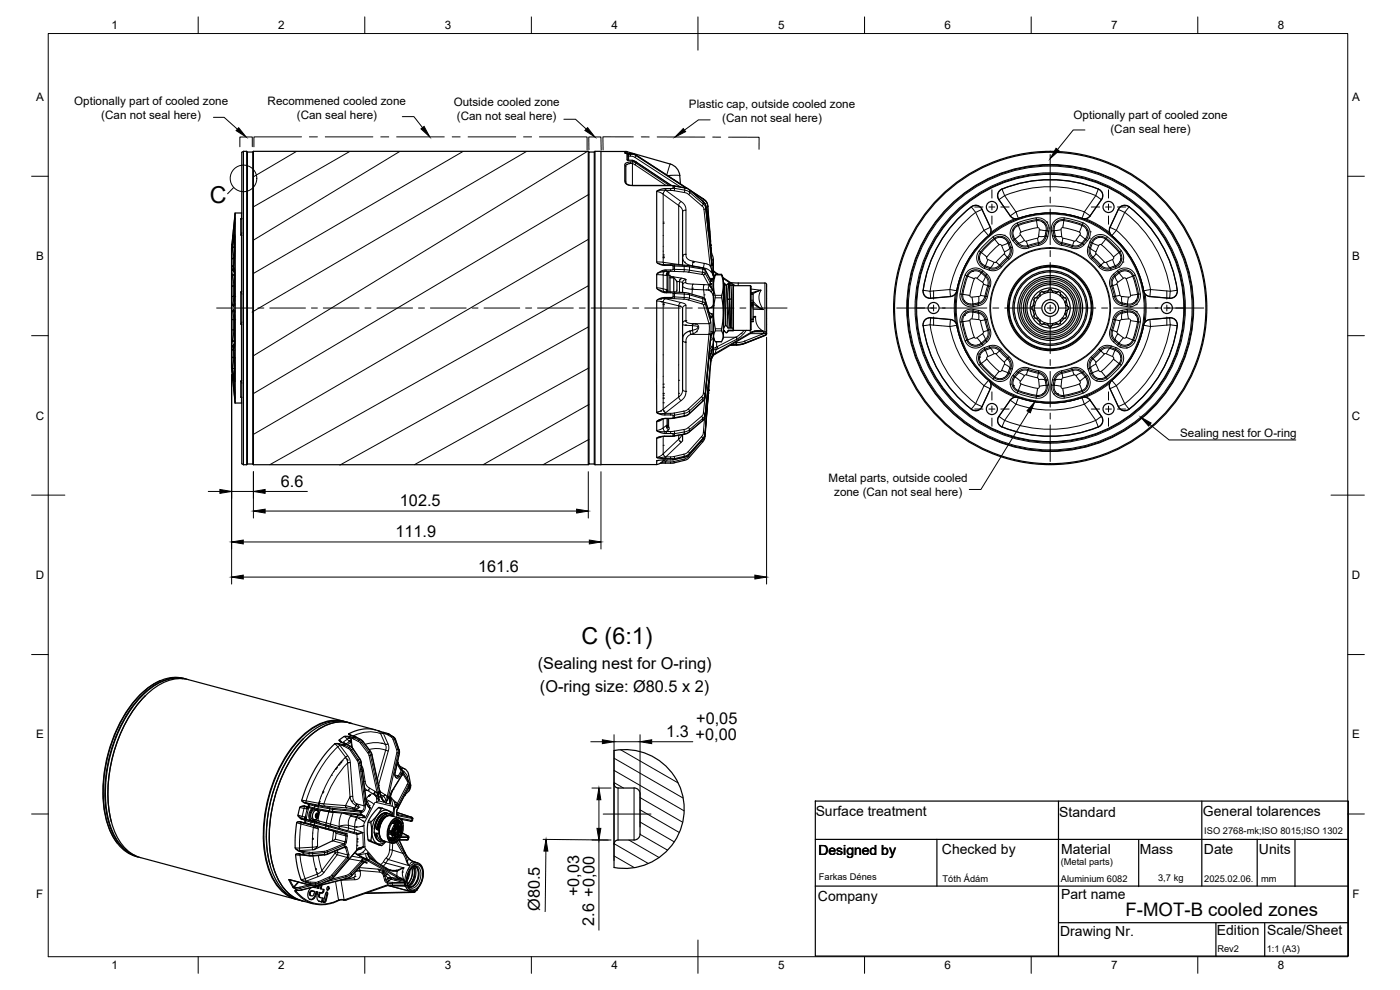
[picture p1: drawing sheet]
<svg xmlns="http://www.w3.org/2000/svg" width="420mm" height="297mm" viewBox="0 0 420 297" stroke-linecap="round" stroke-linejoin="round" font-family="sans-serif">
<defs><g id="words">
<g font-size="7">
<text x="62.9" y="60.9">C</text>
<text x="174.5" y="193.1">C (6:1)</text>
</g>
<text font-size="5.6" x="337.8" y="274.9">F-MOT-B cooled zones</text>
<g font-size="4.9">
<text x="84.3" y="146">6.6</text>
<text x="120" y="151.9">102.5</text>
<text x="118.7" y="161.1">111.9</text>
<text x="143.5" y="171.7">161.6</text>
<text x="161.4" y="200.8">(Sealing nest for O-ring)</text>
<text x="162.1" y="207.5">(O-ring size: Ø80.5 x 2)</text>
<text x="200" y="221.1">1.3 +0,00</text>
<text x="208.9" y="217.3">+0,05</text>
<text x="173.8" y="268.9" transform="rotate(-90 173.8 268.9)">+0,03</text>
<text x="162" y="273.4" transform="rotate(-90 162 273.4)">Ø80.5</text>
<text x="178.3" y="277.8" transform="rotate(-90 178.3 277.8)">2.6 +0,00</text>
</g>
<g font-size="4.2">
<text x="244.8" y="244.9">Surface treatment</text>
<text x="317.9" y="245">Standard</text>
<text x="361" y="244.9">General tolarences</text>
<text x="245.6" y="256.4">Designed by</text>
<text x="282.7" y="256.2">Checked by</text>
<text x="318.5" y="256.3">Material</text>
<text x="342.1" y="256.3">Mass</text>
<text x="361.3" y="256.4">Date</text>
<text x="377.8" y="256.2">Units</text>
<text x="318.5" y="269.8">Part name</text>
<text x="245.5" y="270.2">Company</text>
<text x="318.2" y="280.8">Drawing Nr.</text>
<text x="365.2" y="280.6">Edition</text>
<text x="380.3" y="280.7">Scale/Sheet</text>
</g>
<g font-size="3.5">
<text x="33.5" y="8.8">1</text>
<text x="83.5" y="8.8">2</text>
<text x="133.5" y="8.8">3</text>
<text x="183.5" y="8.8">4</text>
<text x="233.5" y="8.8">5</text>
<text x="283.5" y="8.8">6</text>
<text x="333.5" y="8.8">7</text>
<text x="383.5" y="8.8">8</text>
<text x="10.8" y="30.2">A</text>
<text x="22.3" y="31.6">Optionally part of cooled zone</text>
<text x="30.4" y="35.8">(Can not seal here)</text>
<text x="80.3" y="31.4">Recommened cooled zone</text>
<text x="89.1" y="35.6">(Can seal here)</text>
<text x="136.2" y="31.9">Outside cooled zone</text>
<text x="206.8" y="32.3">Plastic cap, outside cooled zone</text>
<text x="322.2" y="35.8">Optionally part of cooled zone</text>
<text x="405.8" y="30.2">A</text>
<text x="137.1" y="36.1">(Can not seal here)</text>
<text x="216.8" y="36.5">(Can not seal here)</text>
<text x="333.2" y="40">(Can seal here)</text>
<text x="10.8" y="78">B</text>
<text x="405.8" y="78">B</text>
<text x="10.7" y="125.9">C</text>
<text x="405.7" y="125.9">C</text>
<text x="354.2" y="131.3">Sealing nest for O-ring</text>
<text x="248.7" y="144.7">Metal parts, outside cooled</text>
<text x="250.4" y="148.9">zone (Can not seal here)</text>
<text x="10.7" y="173.7">D</text>
<text x="405.7" y="173.7">D</text>
<text x="10.8" y="221.6">E</text>
<text x="405.8" y="221.6">E</text>
<text x="10.9" y="269.4">F</text>
<text x="405.9" y="269.4">F</text>
<text x="33.5" y="290.8">1</text>
<text x="83.5" y="290.8">2</text>
<text x="133.5" y="290.8">3</text>
<text x="183.5" y="290.8">4</text>
<text x="233.5" y="290.8">5</text>
<text x="283.5" y="290.8">6</text>
<text x="333.5" y="290.8">7</text>
<text x="383.5" y="290.8">8</text>
</g>
<g font-size="2.8">
<text x="361.4" y="250.4">ISO 2768-mk;ISO 8015;ISO 1302</text>
<text x="318.3" y="259.6">(Metal parts)</text>
<text x="245.7" y="264.1">Farkas Dénes</text>
<text x="282.9" y="264.6">Tóth Ádám</text>
<text x="318.4" y="264.6">Aluminium 6082</text>
<text x="347.6" y="264.5">3,7 kg</text>
<text x="361.4" y="264.7">2025.02.06.</text>
<text x="378.5" y="264.6">mm</text>
<text x="365.4" y="285.7">Rev2</text>
<text x="380.2" y="285.6">1:1 (A3)</text>
</g>
</g></defs>
<!-- layer: Visible -->
<g fill="none" stroke="#000" stroke-width=".36">
<path d="M73 45.4v94M73 45.4l-.4 .3v93.4l.4 .3M73 45.4h1M74 45.4v94M74 45.4l.3 .2M75.9 45.6v93.6M75.9 45.6h-1.6v93.6h1.6M76.1 45.4v94M76.1 45.4l-.2 .2M76.1 45.4h100.5M176.6 45.4v94M176.6 45.4l.2 .2"/>
<path d="M178.4 45.6v93.6M178.4 45.6h-1.6v93.6h1.6M178.6 45.4v94M178.6 45.4h1.8v94M178.6 45.4l-.2 .2M180.4 45.5h7.6M187.8 49.9v4.9l.8 .7 1.2 .2h11.5M187.8 46h.1M188 45.5l-.5 .2a.56 .56 0 0 0 .9 .3l1.5 .1-.1 .2-1.6 .1v1.6l1.7 .1-.1 .4-1 .1a1.19 1.19 0 0 0-1.3 .9v4.8a1.89 1.89 0 0 0 2.3 1.4h11.5M188 45.5l13.1 3.7a3.9 3.9 0 0 1 2.9 3.5M188.3 48h.1M188.4 46.8v1.3"/>
<path d="M189.7 48.1l.9 .3 10.9 7.3M189.8 46.1l1.1 .4 15.3 10M201.3 55.7l.7 .1v.7l-3.3 .2-1.6 .7v21.2a2.77 2.77 0 0 0 2.4 1l2.4 .1 .1 1.2-2.8 .2-1.1 .4a1.18 1.18 0 0 0-1 1v4.1l1.8 1.1 3.1 .3-.1 1.2-3.1 .1-1.4 .6-.3 .3v33.6l1.6 .6 3.3 .3v.7l-.2 .1-2.6 .1-1.8 .6 1.4-.5 1.1-.1a16.8 16.8 0 0 0 5.9-.8l1.1-.7 4.3-3.9 .3-.8 1.8-18.1M201.3 55.7l5.2 .9 4.8 4.1 .5 .9 .8 8.2M204 52.7l.2 2.5M207.1 57.1l4 2.6a2.46 2.46 0 0 1 1.3 2.2M300.7 56.8a2.09 2.09 0 0 0-1 3.1l3.5 4.9a2.33 2.33 0 0 0 2.1 .9M300.7 56.7a37.7 37.7 0 0 1 29.6 .4 2.09 2.09 0 0 1 .3 2.8l-3.6 5.1-.7 .5-1.3 .2M69.5 74.3v36.2M70.4 70.6l-.1 7.3-.5 3M70.4 65.5l-.1 4.5-.6 4.4M70.5 63.9v57"/>
<path d="M72.5 65.6l-.2 .1 .3-.1M72.6 63.9h-2.1l-1 10.4M72.6 69.8l-.3 .7 .3 .1M72.6 65.6h-.1M198.6 79.3h.1M199.1 79.4l6.9 .2 5.1 .9 .4 .2 1.8 3.4M199.1 73.9h.1M199.1 70.6h.1M199.1 75.4h.1M204.9 63.7v15.9M211.9 62.7l.4 .8 .1 .8M212.4 64.3l1.2 14 .1 1 .3 .4"/>
<path d="M212.4 61.9l.9 10.5M212.4 61.9h.1M212.4 64.3h.1M213.3 75.8l.6 1.1 .2 .9v28.1l-.6 1.9 .2-.7M213.4 73.5v.9M213.4 74.3l.2 1.9M294 77.6h.1M294 77.7h.1M294.3 78.5h.1M294.6 79.1h.1M295 79.4h.1M296.8 70.6l-.1 .1"/>
<path d="M296.9 70.5l.5-1v-.8l-2.7-5.9a2.08 2.08 0 0 0-3.2-.8 38 38 0 0 0-14.5 25.7 2.06 2.06 0 0 0 2.3 1.8l6-.5a2.4 2.4 0 0 0 1.8-1.4M300.4 71.2h.1M301.3 71.5h.1M301.8 71.9h.1M302.2 72.2h.1M304.1 70.6h.1M304.2 69.1h.1M304.2 69h.1M304.2 71h.1M305.6 65.5l-.2 .1M313 66.7h.1M313.6 67.3h.1"/>
<path d="M316.4 68.4h.1M316.5 67.9h.1M316.7 67.3h.1M317.3 66.7h.1M317.4 66.7h.1M324.8 65.5l.1 .1M326.1 69h.1M328.5 71.9h.1M329.1 71.5h.1M329.9 71.2h.1M330 71.2h.1M333.4 70.5l-.2-.2a2.12 2.12 0 0 1-.1-2.1l2.5-5.4a2.11 2.11 0 0 1 3.2-.8 37.7 37.7 0 0 1 14.5 25.8 2.06 2.06 0 0 1-2.2 1.7l-6.4-.6-.8-.4-.6-.9"/>
<path d="M333.5 70.6l.2 .1M335.7 79.1h.1M336.1 78.5h.1M336.4 77.6h.1M70.2 93.1l.2 2.9-.1 8.1M70.3 80.7l.1 8.1-.2 3M72.3 87.6l.3 .7M72.6 96.6l-.3 .6 .3 .3M72.6 87.4l-.3 .2M199.3 87.5l6.7 .3 4.7 1.3 .5 .3 .4 .4M200.4 82.6h.7v5M200.5 81.9l-.1 5.7"/>
<path d="M200.5 81.9l-.1 .1M200.7 81.7l-.2 .2M201.1 83.3h1.1M202.2 83.3l1 1.3M202.2 83.3v4.3M203.2 84.6v2.5l-.4 .5M204.9 92.6v24.2M204.9 84.9v2.9M205.6 83.9h.1M207 99.3a2.54 2.54 0 0 0-2.1 2.7M211.6 89.8h.1M211.6 89.8v.2"/>
<path d="M211.6 89.8l1.6 5.5M212.7 85.5l.2 .2M213.2 85l.1 .2M213.7 86.8l.3 .3M213.8 86.9h.1M213.9 87h.1M214 99.6l-.6 .7-.1 1M214.1 81.2l1.4 1.1M214.1 83.6l.6-1.3a11.3 11.3 0 0 0 0 6.9 25.1 25.1 0 0 0 0 10.1 2.84 2.84 0 0 0 0 3.2h1.8a3.2 3.2 0 0 0 0-3.5 26.5 26.5 0 0 0 .1-10.4 9.9 9.9 0 0 0-.1-6.3l.6 1.3v17.7l-.3 .7M214.7 82.3h1.8M217 83.3l3.6 2.4M217.1 98.4h.1a.6 .6 0 0 1 .5-.7 .6 .6 0 0 1 .7 .5l.1 .2h.6l.1-.2 .2 .2h.6v.7h-1.4l-.5 .8-.8-.8-.2 .1"/>
<path d="M217.1 85.1l.3-.1 .6 .6 .8-.6 .5 .6M217.1 95.9l.1 2.5M217.1 99.1l.1 .1M217.2 99.2l.4 .3M217.2 85l.5 12.6M217.2 99.2l-.1 .2M217.3 99.1v.1M217.4 85l.5 12.6M217.9 85.6l.6 12.8M218 85.6l1.1 12.8M218.3 89.9l.6-.3 .3 8.6M218.6 99.1v.1"/>
<path d="M218.6 85l.4 4.6-.2-4.6M219.3 84.8l10.3 .1a.73 .73 0 0 1 .5 1.1v14M219.3 85.6h.7M219.3 85.6l.3 4.3-.6-.3 .3 8.6M219.6 89.9l-.2 8.5M220 85.6v12.8M220 99.1v.1M220 99.2h-1.4l-.4 .5M220 85.6l.1 .1M220.1 85.7l-.1 13.5M220.1 85.7h5.1M225.2 85.7v13.4"/>
<path d="M225.2 85.7l.2 .2v13l-.2 .2h-5.1M225.4 91.4h.6v.3M225.4 90.8h.6v.6M225.4 88.3h.6v2.5M225.4 96.5h.6M225.4 91.1h.6M225.4 91.7h.6M225.4 95.8h.6M226 95.8v.7M226 91.7v4.1M226 96.5h.1M227.5 99.3l-2.1 .6-11.4 6.8"/>
<path d="M230 100h.1M230.1 100l-.4 .6-6.5 2.6-1.3 .3-2.8 .1M230.1 92.4h.1M287.1 97.2l-.7-.9-.7-.4-6.4-.6a2.07 2.07 0 0 0-2.3 2.4 38.1 38.1 0 0 0 15 25.4 2.1 2.1 0 0 0 2.7-1l2.5-5.5a2.16 2.16 0 0 0-.3-2.3h.1M287.1 97.4v.2M287.1 87.3v.2M289.4 94.6h.1M289.4 90.2h.1M289.5 90.3h.1M290.1 94h.1M290.1 90.8h.1M290.7 91.1h.1"/>
<path d="M291.2 91.2h.1M291.8 81.4v.1M310 93a.91 .91 0 0 1 .4 1.5M310 91.8l-.3 .3v.6l.3 .3M310 93l.4 1.5M310.3 94.8v.1M310.3 89.9l.1 .4M310.3 94.9l.3 .5M310.4 90.3a.91 .91 0 0 1-.4 1.5M310.4 94.5l-.1 .3M310.4 90.3l-.4 1.5M310.6 95.4l.1 .1"/>
<path d="M310.6 95.5h.4M310.7 89.4l-.4 .5M311 95.5l.6-.1 .6 .6M311 89.4h-.4M311 95.5l1.1 1.1M312.1 88.2v.6M312.1 96.6l.3 .5 .3 .2 .4-.1M312.1 88.2l-1.1 1.1M312.1 96v.6M312.2 88.8l-.6 .6h-.6M313.1 87.7l-.4-.2-.5 .3-.1 .4M313.1 97.2l1.5 .4"/>
<path d="M314.3 97.1l.3 .5M314.4 97l-.8-.2-.5 .4M314.6 87.3a.93 .93 0 0 1-1.5 .4M314.6 97.6l.2 .3h.7l.2-.3M314.6 87.2l-1.5 .5M314.9 86.9l-.3 .4M314.9 86.9h.6M315.5 86.9l.2 .4M315.7 87.3a.94 .94 0 0 0 1.6 .4M315.8 87.2l1.5 .5M316 97.1l-.3 .5M316 97l.8-.2 .5 .4"/>
<path d="M317.3 87.7l.3-.2 .4 .2 .2 .5M317.3 97.2l-1.5 .4M318.2 88.2a.96 .96 0 0 0 1.2 1.2M318.2 96.6v.4l-.6 .3-.3-.1M318.3 88.2l1.1 1.1M319.4 95.5a.94 .94 0 0 0-1.2 1.1M319.4 89.4h.4l.3 .6-.2 .3M319.4 95.5l-1.1 1.1M319.8 95.4l-.4 .1M319.8 91.6l.5 .2M319.8 93.2l-.2 .8 .3 .5M319.9 90.3l-.3 .5 .2 .8"/>
<path d="M319.9 94.5l.2 .3M319.9 90.3l.4 1.5M320.1 94.8l-.3 .6M320.3 93l-.5 .2M320.3 91.8l.4 .3v.7l-.4 .2M320.3 93l-.4 1.5M336.5 81.5h.1M337 81.3h.1M338.5 81.4h.1M338.6 81.4v.1M339.2 93.6h.1M339.6 93.7h.1"/>
<path d="M340.2 90.8h.1M340.2 94h.1M340.9 94.6h.1M340.9 90.2h.1M343.2 87.3l.1 .1M343.3 97.4l-.1 .2M343.3 97.2l.1-.3a2.2 2.2 0 0 1 1.7-1.1l6-.5a2.07 2.07 0 0 1 2.2 2.4 37.6 37.6 0 0 1-15.1 25.4 2.04 2.04 0 0 1-2.6-1l-2.6-5.9-.1-.9 .5-1M69.5 110.5l1 10.4M69.7 110.4l.3 2.3M69.8 103.9l.2 .6M70 112.6v.1M70 112.7l.4 6.7"/>
<path d="M70 104.5l.4 4v5.7M72.3 119.2h.3zM72.6 114.2l-.3 .1 .3 .7M199 106.5h.1M199 112.9h.1M212.6 118.1l-1 12.8-.4 1.3-5 5.6-4.2 1.1-3.9 .1M212.6 117.2l-1.2 13.8-5 5.7-4.5 1.3M212.7 114.6l-1.3 11-4.7 4.1-1.4 .6a18.4 18.4 0 0 1-5.8 .6M212.7 116.8l-.1 1.2M212.7 116.7v.2M212.7 114.3v.3M212.7 114.1v.4"/>
<path d="M213.2 109.9l-.6 7.8M213.3 101.3h.1M213.3 108.3l-.1 1.4M213.6 104h.1M213.8 106.9v.1M214 106.7h.1M214.1 101.3l.3 .7M229.6 100l.1 .4M291.8 103.4h.1M293.3 103.5h.1M293.8 103.4h.1M294 107.2h.1"/>
<path d="M294.3 106.3h.1M294.6 105.8h.1M296.7 114.1l.2 .1M300.4 113.6h.1M300.5 113.6h.1M301.3 113.3h.1M301.8 112.9v.1M302.2 112.6h.1M304.1 114.2h.1M304.2 115.8h.1M304.2 113.8h.1M305.3 119.2l-1.3 .1-.7 .6-3.6 5.1a2.09 2.09 0 0 0 1 3.1"/>
<path d="M305.4 119.2l.2 .1M313 118.2h.1M313 118.1h.1M313.6 117.5h.1M316.7 117.5h.1M317.4 118.2h.1M324.9 119.2l-.1 .1M325.1 119.2h.2a2.2 2.2 0 0 1 1.9 .8l3.4 5a2.08 2.08 0 0 1-.9 3.1 38.5 38.5 0 0 1-29 0M326.1 113.8h.1M326.1 115.8h.1M326.2 115.8h.1M326.3 114.2h.1"/>
<path d="M328.5 113h.1M329.1 113.3h.1M330 113.6h.1M333.7 114.1l-.2 .1M335.4 105.4h.1M335.7 105.8h.1M336.1 106.3h.1M336.4 107.1h.1M336.4 107.2h.1M338.6 103.4h.1M72.6 120.9h-2.1M73 139.4h1"/>
<path d="M74.3 139.2l-.3 .2M75.9 139.2l.2 .2M176.8 139.2l-.2 .2h-100.5M178.4 139.2l.2 .2M197.1 139.4h-18.5M197.4 126.2l-.3 .2 .1 2.9 2 .7 2.8 .2-.1 .7h-2.4M197.7 123.6h-.1M199.3 138a3.9 3.9 0 0 1-2.2 1.4M199.5 130.9l-1.3 .1-1.1 .4v5.8l1.8 .4h3l.1 .3-4.9 .3v1.2M199.5 130.9l-1.7 .3M200.4 125.6v2M204.9 130.4v1.9"/>
<path d="M43.5 208.9a43 43 0 0 0-10.1 37.7M43.5 208.8v.1M48.2 204.2a25.1 25.1 0 0 0-11.7 11.7 43 43 0 0 0-4.5 30.7l1.6 3.9 1.6 2.4M54.9 203.6a13.3 13.3 0 0 0-10.7 3.7 41.2 41.2 0 0 0-12.5 27.7 28 28 0 0 0 3.7 17.4 11.3 11.3 0 0 0 5.3 4.3M55.6 203.7a12 12 0 0 0-11.5 3 39.3 39.3 0 0 0-12.5 24 32.2 32.2 0 0 0 2.7 21 11.2 11.2 0 0 0 7 5.4M56.1 203.8a12.5 12.5 0 0 0-11.8 3.2 40.6 40.6 0 0 0-12.4 25.1 31.9 31.9 0 0 0 2.5 19.1 11.3 11.3 0 0 0 7.4 6M102.5 216.4a13.3 13.3 0 0 0-10.7 3.7 41.2 41.2 0 0 0-12.5 27.7 28 28 0 0 0 3.6 17.4 11.3 11.3 0 0 0 5.3 4.3M103.2 216.4l-46.6-12.5a12.6 12.6 0 0 0-11.1 3.1 39.3 39.3 0 0 0-12.5 24.1 32.2 32.2 0 0 0 2.7 21 11.2 11.2 0 0 0 6.5 5.2l46.7 12.5M103.6 216.5a12.5 12.5 0 0 0-11.7 3.2 40.6 40.6 0 0 0-12.5 25.1 31.9 31.9 0 0 0 2.6 19.1 11.3 11.3 0 0 0 7.3 6M104.1 216.7l.8 .2M104.1 216.7a12.6 12.6 0 0 0-11 3.1 39.3 39.3 0 0 0-12.6 24.1 32.2 32.2 0 0 0 2.8 20.9 11.2 11.2 0 0 0 7.3 5.5M104.9 216.9l7.8 2.1"/>
<path d="M104.9 216.9a12.5 12.5 0 0 0-11 3.1 39.3 39.3 0 0 0-12.5 24.1 32.1 32.1 0 0 0 2.7 20.9 11.1 11.1 0 0 0 6.6 5.3l3.3 .9M105.7 217.1a12.3 12.3 0 0 0-11.9 3 40.1 40.1 0 0 0-12.4 23.6 33.2 33.2 0 0 0 2.4 20.9 11.1 11.1 0 0 0 7.6 5.9M91.1 221.6a43 43 0 0 0-10.1 37.7M97 237.4h.1M102.2 222.5l.3 .2M102.4 222.7h.1M102.4 222.7l1.1 .4-.4 .3-2.4-.3a34.1 34.1 0 0 0-10.1 17.2l.6 .5 1.4 .6-.2 .6-1.3-.2-1.1 .4-.5 2.7a2.24 2.24 0 0 0 1.9 1.1l.1 .2-.1 .6-1.5-.3-.7 .2a23.9 23.9 0 0 0-.5 8l.8 .6 1.3 .4 .1 .7-1.5-.3-.7 .4a21.8 21.8 0 0 0 1.8 7.6l2.3 .9 .2 .5-6.2-1.6M102.5 222.7l1.1 .3 2 1.2 2.5 3.7 1.9 13 1 1.8M102.5 222.7h.1M103.2 222.9h.1M103.3 222.9h.1M104 227h.1"/>
<path d="M104.9 220.4l.5 .3M105.4 224.1h.1M105.4 220.7h.1M105.4 220.7l1.1 .3 2.1 1.1 2.8 3.7 3 13.4 .9 1.5M105.4 220.7l.8 .2M106.2 220.9l.3 .1-.4 .2-1.8-.3-1 .1-1.5 1 .6 .7M106.2 220.9h.1M112.4 238.5h.1M113.2 237.9l.1 .5M113.5 239.6h.1M113.6 239.8l.1 .5M113.6 239.3h.1"/>
<path d="M113.6 237.8l.1 .5M113.6 239.7h.1M113.6 239.9h.1M116.6 220.2l-2.4-.7a10.4 10.4 0 0 0-9.6 .8l.8 .4M116.6 220.2h.1M116.6 220.2l2 1.5 1.3 3.6-1.4 6.8 .1 .7 .4 .4M117 239.2l.1 2M117 239.2a2.89 2.89 0 0 1 1.6 2.3M117.7 237.3v.1M117.7 237.4h.1M117.7 237.4l-.7 1.8M118.6 231.8h.1"/>
<path d="M119.3 228.8l1.6 2.7-.2 1M119.9 229.8a4.6 4.6 0 0 1 2.4 1.7l.9 4M120.7 232.4v.1M120.7 232.5h.1M120.7 232.5l-3 4.9M120.9 231.7l1.8 2.9M122.6 237.5l-1.1 1.1M122.7 234.7l.3 .7-.1 .5-3.5 6.6M123.2 235.5h.1M123.2 235.5l-.2 1.3-.4 .7M123.2 235.5l-.3 .7M184.3 235.2v18"/>
<path d="M184.3 225.2v10M184.3 225.2a17.8 17.8 0 0 1 21 17.5 17.8 17.8 0 0 1-21 17.6v-7.1M184.3 235.2a1.23 1.23 0 0 0 1.2 1.2h4.8a1.77 1.77 0 0 1 1.8 1.8v12a1.81 1.81 0 0 1-1.8 1.8h-4.8a1.2 1.2 0 0 0-1.2 1.2M89.6 244.9h.1M89.9 256.2h.1M90.5 242h.1M90.7 255.4h.1M90.8 245.6l.6 .2M91.4 245.8l-.2 .1M91.4 245.8h.1M91.4 245.8l15.6 4.2M91.4 242l.8 .2"/>
<path d="M92.1 242.1l.1 .1M92.2 242.2l6.9 1.4 8.9 .9M92.2 242.2h.1M93.7 242.6a2.38 2.38 0 0 0-.3 3.6l.2 .1M93.7 245.8l.6 .1M93.9 250h.1M94 242.6a2.51 2.51 0 0 0-.5 3.6l1-.2M94.5 243l.5 .1M94.5 243a1.69 1.69 0 0 0-.7 2.8M94.8 245.1h.1M94.8 244.9l.1 .2M94.8 244.9h.1"/>
<path d="M94.8 244.5l-.1 .4M94.9 244.8l-.1 .1M94.9 244.3l-.1 .2M94.9 245.1h.1M94.9 244.5v.3M94.9 245.1l.1 .1M94.9 244.1l.3-.2a.73 .73 0 0 1 .3 .9 .73 .73 0 0 1-.7 .5l-.1-.5zM95 244.4l-.1 .1M95 244.3h-.1M95 244.3l-.1 .1M95.1 244.1l.4 .1-.1 .6M95.1 242.9l.1 .3"/>
<path d="M95.3 244.2l-.1-.2-.2 .3M95.3 244.2h.1M95.4 244.8l-.4 .4M95.5 243.6v1.2l-.6 1M95.5 243.5l-.2-.3a1.32 1.32 0 0 0-1.5 1.7 .75 .75 0 0 0 .2 .8 .75 .75 0 0 0 .9 .1M95.5 248.7l-.8-.8 5.5 1.5 .7 .6M99.8 252.3l-5.6 2.6 1.1-1M100.7 251.8l-.9 .5M103.4 254.2l-5.8 2.3-4.5 .4-3.5-.7M103.5 254.2h-.1M103.5 254.2h.1M103.8 253.9l-.2 .1"/>
<path d="M103.9 250.1h.2M104.7 257.2l-.3 .3M105.3 243.4h.1M105.6 243.4h.1M107 250h.1M107.6 254.6h.1M107.6 254.4v.2M107.7 254.6l-7.8 9-.7 .4-3.3 1.5-1 .1-2.2-.1-5.8-1.6M108 244.5h.2M108 244.5h.1M108.2 244.2l-.2 .3M108.7 246.2h.1"/>
<path d="M108.9 254.1h.1M108.9 254.2h.1M109.4 245.2h.1M109.6 258.7l-.5 .1-3.5 3.9-1.2 .8-13.8 3.5-1.6 .1M111 257.3l.5 .4M111.2 257.4l-.1 .2M111.5 257.7v.2M111.5 257.7l5.7 3.4M112.3 248.4l.2 .3 .3-1.1 .2 1.3 .3 .1v-.5l.2 .5 .2 .1v1.1l-.6-.2-.3 1.2-.5-1.6M112.4 250.1l.1 .4M112.4 249.8l.3 1.1M112.8 251.1a2.19 2.19 0 0 0 1.4 1.5"/>
<path d="M112.8 251.2a1.89 1.89 0 0 0 2.6 1.2M113.1 250a2.42 2.42 0 0 0 2 2.4M113.6 240.1h.1M113.7 245.3l-.1 .2a6.3 6.3 0 0 0-1.1 3.2M113.7 250.2a2.06 2.06 0 0 0 1.9 2.2M114.2 244.7a5.7 5.7 0 0 0-1.8 4M114.5 245.3a6.2 6.2 0 0 0-1.2 3.7M114.6 244.3l-1.1 1M114.7 242.5l-.9-.2a3.9 3.9 0 0 0-2 1.9l-.3 .5a6.3 6.3 0 0 0-1.3 5.2l.4 2.3 3.9 1.5M114.7 242.5l-.3 .1a13.4 13.4 0 0 1-2.9 3.9l-.2 .4a15.9 15.9 0 0 1 0 5.4l2.6 1.1a.86 .86 0 0 0 1.4-.4l.5-.5M114.7 242.5l2.1 .8a1.26 1.26 0 0 1 1.2 1.6M115.1 244.7a5.7 5.7 0 0 0-2.1 4.2"/>
<path d="M115.7 244.2a1.61 1.61 0 0 1 2.1 .7M115.8 244.2l.3 .5h1.1M115.8 244.2a5.6 5.6 0 0 0-2.4 4.4M116 243.9h.1M116 243.9a3.1 3.1 0 0 0-3.1 2.4 5.4 5.4 0 0 0 .3 5.6M116.1 244.7a5.3 5.3 0 0 0-2.6 4.3M116.1 243.9a3.9 3.9 0 0 0-3.4 3.6M116.1 243.9l.1 .1M116.5 244.1a2.54 2.54 0 0 0-3.1 1.8l-.6 1.7M116.6 249.8l1.1 .3a.96 .96 0 0 0 0 1.1 .96 .96 0 0 0 .9 .4M116.7 249.6l1.4 .3 .6-.2 .1 1.6M116.7 249.3l.9 .2"/>
<path d="M116.7 251.2l1.6 .4M116.8 251.2h-.1M116.8 244.1a3.1 3.1 0 0 0-3.1 2.7l-.4 1.7M117.1 251.3l-.3 .2M117.2 252h.1M117.2 251.3l-.3 .3M117.4 244.8a2.86 2.86 0 0 0-3.1 2.3 4.3 4.3 0 0 0 .7 5.2l.4 .1M117.6 251.4l-.6 .4M117.6 244.8a2.25 2.25 0 0 0-2.9 1.4l-.7 1.4-.3 1.5M117.7 247l1 .2M117.7 251.4l-.7 .4M117.8 244.9a2.23 2.23 0 0 0-1.8-1.8 2.23 2.23 0 0 0-2.3 1 7.6 7.6 0 0 0-1.3 8.3 2.1 2.1 0 0 0 3.3 .1"/>
<path d="M117.8 249.5l-.2 .1a2.42 2.42 0 0 1 1.2-2.3v1.6l1 .3-.6 .3v1l-.4-.1M117.8 249.5h.1M117.8 246.7a1.49 1.49 0 0 1 1.7-.7 1.49 1.49 0 0 1 1.2 1.4 4.5 4.5 0 0 1-2.4 5.2 2.15 2.15 0 0 1-1.7-2.7l.3-1.4zM117.9 249.5l.8 .2M117.9 246.2a1.77 1.77 0 0 1 2.1-.6 1.77 1.77 0 0 1 1 2 5.3 5.3 0 0 1-2.6 5.3 1.86 1.86 0 0 1-2-2.2v-1.4l.4-1.4zM117.9 250.2l.2-.1 .1 .3-.3 .4-.1-.3zM117.9 248.6h.2l.1 .3-.3 .4-.1-.3zM118 246.5l1.6 .5M118.1 251.5l-.9 .5M118.1 246.5l.1 .1M118.1 249.9l-.3 .2M118.1 249.3l-.3 .2"/>
<path d="M118.2 251.6l-1 .4M118.2 250.2h.2M118.2 250.4l.1 .1M118.2 250.4h.1M118.2 250.3h.1M118.2 250.2h.1M118.3 250.4h.1M118.3 248.9l-.1 .3 .2-.1h-.1v-.2M118.3 250.1v.1M118.3 250.5h.1M118.3 248.9v.2M118.3 250h.1"/>
<path d="M118.3 250.2h.1M118.3 249.9v.6M118.3 250l-.1 .1M118.3 250l.1 .2M118.3 249.9l-.1 .3M118.3 250.2v.1M118.3 246.3l.2 .4M118.3 249.9l.1 .2M118.4 248.6l-.1 .3M118.4 250.2h-.1M118.4 250.2v.1M118.4 248.8v-.2l-.1 .3"/>
<path d="M118.4 248.7v.2M118.4 250.1l-.2 .3 .2-.1M118.4 249v.1M118.4 249.1l-.2 .1M118.4 250.7h.2l.1 .3-.3 .4-.1-.3zM118.4 247.7l.2-.1 .1 .3-.3 .4-.1-.3zM118.4 246.2l.2 .5M118.5 248.5h.1M118.5 248.4v.1M118.5 250.3l.1 .1M118.5 248.6l.1 .1M118.5 250.1v.2"/>
<path d="M118.5 248.3l.2-.1-.1 .6M118.5 250.2l.1 .1M118.5 248.4h.1M118.5 248.3v.1M118.5 248.7h.1M118.6 250.1l-.1 .1M118.6 250.4h.1M118.6 251.6l-1.2 .5M118.6 248.5h.1M118.6 248.7h.1M118.6 248.5l-.1 .1M118.6 250.3h.1"/>
<path d="M118.6 248.4h.1M118.6 248.6h.1M118.6 248.3l-.1 .1M118.6 250.1h.1M118.6 250.1v.1M118.6 250.2v.1M118.6 250.2h.1M118.6 248.5l.1 .1M118.6 246.1l.4 .7M118.6 250l.1 .2M118.6 250.3l.1 .3h-.2l.1-.2M118.6 250v.1"/>
<path d="M118.7 250.1l-.1 .1M118.7 248.7h-.1M118.7 248.2v.1M118.7 248.3h-.1M118.7 248.6l-.1 .1M118.7 250v.2M118.7 250.1v.1M118.7 248.4v.3M118.7 248.3l-.1 .1M118.7 250.3v.3h-.2M118.7 250.4h-.1M118.7 248.3v.1"/>
<path d="M118.7 246.1l.4 .7M118.7 247.3l.5 .1v-.3a.86 .86 0 0 1 1.2 .6 .86 .86 0 0 1-.9 1l-.7-.2M118.8 248.7l1.5 .3 .1 .2M118.8 251.2l.5 .1M118.8 248.8l-.7 .6M118.8 251.3l-.2 .3M118.8 247.8l.4 .1v.5M118.9 246l.5 .9M118.9 251.2l-.1 .2M119 246l.5 .9M119 248.6h.1M119 251.3l-.7 .7-.9 .2"/>
<path d="M119.1 243.7l4.6 1.6 .2 .3-.1 .7-.3 .1-3.2-.6M119.1 248.6v.1M119.2 247.4v.5M119.2 246l.7 1.1M119.2 250.5v.5M119.2 250h.1M119.2 248.2h.1M119.2 248.1h.1M119.2 246l.5 .5 .4 .8M119.2 249.8h.2l-.2 .5zM119.3 249.8v.1M119.3 248.2h-.1"/>
<path d="M119.3 248.2v-.3v.3M119.3 250v.3M119.3 248.2h.1M119.3 249.9v.3v-.3M119.4 242.4v.1M119.4 242.5l-.3 1.2 .2 .7M119.4 249.8v.1M119.4 249.9h.1M119.4 247.2h.2l.1 .3-.3 .4-.1-.4zM119.4 250.3h.2l.1 .2-.2 .4-.2-.3zM119.4 248.2h-.6M119.5 248.2v.1"/>
<path d="M119.5 248.7v.1M119.5 246.1a2.56 2.56 0 0 1 .9 3M119.5 246.1a1.48 1.48 0 0 0-1.5 .5M119.5 246.1a2.83 2.83 0 0 1 .9 3.7M119.5 248.3v.5M119.5 249.6v.1M119.5 252.2l-.1 .1M119.5 249.6h.1M119.5 249.8h.2M119.5 251.9a1.92 1.92 0 0 1-1.7 .7M119.5 249.5v.1M119.6 249.7v.1"/>
<path d="M119.6 248.4h.1M119.6 249.7l-.1 .1M119.6 249.5h-.1M119.6 249.7h.1M119.6 248.3v.1M119.6 249.4h.1M119.6 249.4l-.1 .1M119.6 249.8h.1M119.6 249.5h.1M119.6 249.5v.1M119.6 245.4l-2.3-.7a3.5 3.5 0 0 0-3.3 3.2 3.5 3.5 0 0 0 1.2 4.4l2.4 .7M119.6 249.6l.1 .1"/>
<path d="M119.6 248.7v.1M119.6 249.6v.1M119.6 248.2v.1M119.6 249.4l-.1 .2M119.6 248.1v.1M119.6 249.6h.1M119.7 249.6l-.1 .1M119.7 249.8l-.1 .1M119.7 248.4h-.1M119.7 248.2l-.1 .1M119.7 249.7v.1M119.7 248.3h.1"/>
<path d="M119.7 248.1l-.1 .1M119.7 248.1h-.2M119.7 249.5h.1M119.7 248.4h.1M119.7 249.3v.1M119.7 248.1h.1M119.7 249.7l-.1 .1M119.7 249.4v.1M119.7 249.3h-.1M119.7 250.9l-.1 .1M119.7 249.3v.2M119.7 248.3v.1"/>
<path d="M119.7 248v.1M119.7 250.9a2.23 2.23 0 0 1-2.1 1.3M119.8 248.3l-.2 .2M119.8 248l-.1 .2M119.8 251.9l1.7 3.9M119.9 249.3h.2l.1 .3-.3 .4-.1-.4zM119.9 247.8l.2-.1 .1 .3-.3 .4-.1-.3zM119.9 248.9l.1-.3v.3M120.1 248.5v.4M120.1 249.1l-.3 .1M120.4 249.2a1.99 1.99 0 0 1-1.2 2v-.2l-.4-.1M120.5 247.9l-.1 1.2-1.6-.5"/>
<path d="M120.7 248.1l-.2 1.3a3.2 3.2 0 0 1-2.8 2.9l-.8-.6M120.8 249.9l1.9 1.1-.2 .9-.2 .2h-2.5M120.9 247a1.71 1.71 0 0 0-1.2-1.6 1.71 1.71 0 0 0-1.9 .7 5.5 5.5 0 0 0-.9 6.5 1.64 1.64 0 0 0 2.5-.3M121.4 255.8h.1M121.5 255.8a4.9 4.9 0 0 0 3.8 3.1M123 257.8l.8 .6 1 .3M124.4 259.9a2.3 2.3 0 0 1 1.3 3 3.4 3.4 0 0 1-2.7 3.3l-.3-.1M124.5 259.9a3.5 3.5 0 0 1 .3 4.9l-.8 1-1.1 .4M124.6 259.8a4.6 4.6 0 0 0-1.7 6.4M125.3 258.9a3.7 3.7 0 0 1 1.6 4.7l-.5 1.5-1 1.4M86.7 264l1.2 2.2M86.8 263.9l-.1 .1"/>
<path d="M86.8 263.9h.1M86.9 263.9l-.2 .1M87.9 266.3l.9 .3 .3 .5a.35 .35 0 0 0-.5 0 .35 .35 0 0 0 0 .5M88.7 267.1h.2M90.4 263.9h.1M92.9 269.8a1.53 1.53 0 0 0 1.8-1.5l.1-.7 .6 .1a2.06 2.06 0 0 0 .4 2.7l.9 .2h-.2M93.2 269.9h.2M93.4 266.3a2.27 2.27 0 0 0-.3 3.6 1.52 1.52 0 0 0 1.8-1.6l.2-.7 .3 .1M94.4 267.5l-.2 .8a.61 .61 0 0 1-.9 .4l-.2-.6 .3-.6 .3-.2 .7 .2-.9-.2a.78 .78 0 0 0-.6 .7 .78 .78 0 0 0 .4 .8M94.8 266l-.1 .4-.8-.2M94.8 267.6h.3M95.3 265.9l-.2 .5 .3 .1"/>
<path d="M95.8 267.8h.3M95.9 265.7l-.2 .9-.3-.1 .1-.7M96.4 265.6l-.3 1 .3 .1M96.5 265.6l-.1 1.1 .9 .2-.3 .9h-.9l-.2 .9 .2 .6M96.8 269.5l-.3 1.1-.8-.2M97 266.9l-.3 .9h-.9l-.1 .7a.59 .59 0 0 0 .4 .8l.9 .2-.3 1.1M97.9 267.8l.4-.1 .1 .5-.5 2.1-.3 .4h-.6zM98 267.7l.1 .5-.5 2-.2 .4-.4 .1M98.2 266.2l.2-.1a.48 .48 0 0 1 .4 .5 .48 .48 0 0 1-.7 .4zM98.4 266l.1 .6-.3 .4M100.9 270.4l.1 .1M106.2 263.3l-2.7 .5"/>
<path d="M116.5 263.5l.7 .3M116.5 263.5h.1M116.6 265.7l6.5 1.7M116.6 265.7l-12.8 4.4a4.4 4.4 0 0 0-2.8 .4 10 10 0 0 1-12.3-2.9M116.6 265.7l5.2 .1M117.2 263.3l-.7 .2M117.2 265.6l.1 .2M117.2 261v.1M117.2 261.1h1.9M121.4 264.9v.3M121.7 265.1h.1M121.7 265.8l.4 .9 1 .7"/>
<path d="M121.8 265.6v.2M121.8 265.8h.1M123.1 267.4h1M123.1 267.4h.1M123.6 260.4a5.1 5.1 0 0 1-1.3 4.8M124.5 267.4l-.2 .2M124.5 267.3v.1M125.1 267.1l-1 .7-14.5 .3M125.1 267.1h.1M125.3 266.6v.1M125.3 266.7l-.1 .1M125.4 266.4v.1"/>
<path d="M125.4 266.5l-.1 .2"/>
<circle cx="297.7" cy="62.1" r="1.66"/>
<circle cx="332.7" cy="62.1" r="1.66"/>
<circle cx="280.2" cy="92.4" r="1.66"/>
<circle cx="315.2" cy="92.4" r="28.5"/>
<circle cx="315.2" cy="92.4" r="12.5"/>
<circle cx="315.2" cy="92.4" r="12.3"/>
<circle cx="315.2" cy="92.4" r="11.2"/>
<circle cx="315.2" cy="92.4" r="10.8"/>
<circle cx="315.2" cy="92.4" r="7.5"/>
<circle cx="315.2" cy="92.4" r="7"/>
<circle cx="315.2" cy="92.4" r="2.51"/>
<circle cx="315.2" cy="92.4" r="42.9"/>
<circle cx="315.2" cy="92.4" r="40.3"/>
<circle cx="315.2" cy="92.4" r="46.7"/>
<circle cx="315.2" cy="92.4" r="47"/>
<circle cx="315.2" cy="92.4" r="12.8"/>
<circle cx="315.2" cy="92.4" r="9.2"/>
<circle cx="315.2" cy="92.4" r="8.1"/>
<circle cx="315.2" cy="92.4" r="1.66"/>
<circle cx="315.2" cy="92.4" r="6"/>
<circle cx="315.2" cy="92.4" r="9.7"/>
<circle cx="350.2" cy="92.4" r="1.66"/>
<circle cx="297.7" cy="122.7" r="1.66"/>
<circle cx="332.7" cy="122.7" r="1.66"/>
</g>
<g fill="#000">
<circle cx="187.8" cy="46" r=".18"/>
<circle cx="69.7" cy="79.9" r=".18"/>
<circle cx="69.7" cy="74.1" r=".18"/>
<circle cx="72.3" cy="65.7" r=".18"/>
<circle cx="199" cy="77.2" r=".18"/>
<circle cx="213.2" cy="73.6" r=".18"/>
<circle cx="300.4" cy="71.2" r=".18"/>
<circle cx="301.3" cy="70.6" r=".18"/>
<circle cx="301.4" cy="70.6" r=".18"/>
<circle cx="302.1" cy="71" r=".18"/>
<circle cx="304" cy="69.9" r=".18"/>
<circle cx="313" cy="66.7" r=".18"/>
<circle cx="313.9" cy="68" r=".18"/>
<circle cx="314" cy="68.4" r=".18"/>
<circle cx="314.1" cy="66.6" r=".18"/>
<circle cx="314.8" cy="68.4" r=".18"/>
<circle cx="326.1" cy="71.1" r=".18"/>
<circle cx="326.2" cy="69.1" r=".18"/>
<circle cx="326.3" cy="70.6" r=".18"/>
<circle cx="326.3" cy="69.9" r=".18"/>
<circle cx="326.9" cy="71.5" r=".18"/>
<circle cx="327.2" cy="69.6" r=".18"/>
<circle cx="327.2" cy="69.5" r=".18"/>
<circle cx="328.2" cy="72.2" r=".18"/>
<circle cx="335.3" cy="79.4" r=".18"/>
<circle cx="336.4" cy="77.7" r=".18"/>
<circle cx="337" cy="78.6" r=".18"/>
<circle cx="69.9" cy="91.5" r=".18"/>
<circle cx="69.9" cy="88.9" r=".18"/>
<circle cx="69.9" cy="95.9" r=".18"/>
<circle cx="69.9" cy="93.3" r=".18"/>
<circle cx="69.9" cy="82.4" r=".18"/>
<circle cx="198.1" cy="87.1" r=".18"/>
<circle cx="198.2" cy="89.7" r=".18"/>
<circle cx="198.4" cy="90.5" r=".18"/>
<circle cx="198.7" cy="81.6" r=".18"/>
<circle cx="199" cy="91.4" r=".18"/>
<circle cx="200.1" cy="87.1" r=".18"/>
<circle cx="200.4" cy="81.9" r=".18"/>
<circle cx="202.2" cy="88.1" r=".18"/>
<circle cx="204" cy="83.9" r=".18"/>
<circle cx="204" cy="91.8" r=".18"/>
<circle cx="205.6" cy="97.6" r=".18"/>
<circle cx="205.6" cy="96.3" r=".18"/>
<circle cx="205.8" cy="96.3" r=".18"/>
<circle cx="205.8" cy="97.6" r=".18"/>
<circle cx="207.8" cy="86.5" r=".18"/>
<circle cx="211.9" cy="87" r=".18"/>
<circle cx="212.6" cy="87" r=".18"/>
<circle cx="212.9" cy="95.1" r=".18"/>
<circle cx="213" cy="85.3" r=".18"/>
<circle cx="213.1" cy="85.9" r=".18"/>
<circle cx="213.1" cy="85.1" r=".18"/>
<circle cx="213.2" cy="85.2" r=".18"/>
<circle cx="213.2" cy="85.1" r=".18"/>
<circle cx="213.2" cy="86.1" r=".18"/>
<circle cx="213.3" cy="85.2" r=".18"/>
<circle cx="213.3" cy="85.1" r=".18"/>
<circle cx="213.3" cy="87.5" r=".18"/>
<circle cx="213.3" cy="92.3" r=".18"/>
<circle cx="213.4" cy="81.5" r=".18"/>
<circle cx="213.4" cy="99.5" r=".18"/>
<circle cx="213.4" cy="94.1" r=".18"/>
<circle cx="213.4" cy="95.3" r=".18"/>
<circle cx="213.5" cy="92.2" r=".18"/>
<circle cx="213.5" cy="94.2" r=".18"/>
<circle cx="213.6" cy="95" r=".18"/>
<circle cx="213.8" cy="86.9" r=".18"/>
<circle cx="213.9" cy="82" r=".18"/>
<circle cx="213.9" cy="88.2" r=".18"/>
<circle cx="213.9" cy="99.8" r=".18"/>
<circle cx="214" cy="91.7" r=".18"/>
<circle cx="214" cy="88.6" r=".18"/>
<circle cx="214.2" cy="83.4" r=".18"/>
<circle cx="289.3" cy="93.5" r=".18"/>
<circle cx="289.4" cy="93.5" r=".18"/>
<circle cx="289.5" cy="94.6" r=".18"/>
<circle cx="290.1" cy="93.1" r=".18"/>
<circle cx="290.7" cy="93.7" r=".18"/>
<circle cx="291.2" cy="93.6" r=".18"/>
<circle cx="291.8" cy="81.4" r=".18"/>
<circle cx="292.7" cy="81.2" r=".18"/>
<circle cx="293.3" cy="81.3" r=".18"/>
<circle cx="293.8" cy="81.5" r=".18"/>
<circle cx="335.8" cy="80.1" r=".18"/>
<circle cx="337.7" cy="81.2" r=".18"/>
<circle cx="339.2" cy="91.2" r=".18"/>
<circle cx="339.2" cy="92.1" r=".18"/>
<circle cx="339.6" cy="91.1" r=".18"/>
<circle cx="340.3" cy="93.1" r=".18"/>
<circle cx="340.9" cy="90.3" r=".18"/>
<circle cx="341" cy="93.5" r=".18"/>
<circle cx="341" cy="91.4" r=".18"/>
<circle cx="341" cy="91.3" r=".18"/>
<circle cx="69.7" cy="104.9" r=".18"/>
<circle cx="69.9" cy="102.4" r=".18"/>
<circle cx="199" cy="118" r=".18"/>
<circle cx="199" cy="119.4" r=".18"/>
<circle cx="199" cy="115.3" r=".18"/>
<circle cx="199" cy="106.6" r=".18"/>
<circle cx="205.6" cy="102.6" r=".18"/>
<circle cx="212.6" cy="117.2" r=".18"/>
<circle cx="212.8" cy="107.5" r=".18"/>
<circle cx="213.3" cy="108" r=".18"/>
<circle cx="213.4" cy="107.1" r=".18"/>
<circle cx="213.8" cy="106.8" r=".18"/>
<circle cx="292.7" cy="103.6" r=".18"/>
<circle cx="293.3" cy="106.3" r=".18"/>
<circle cx="293.4" cy="106.2" r=".18"/>
<circle cx="293.8" cy="105.5" r=".18"/>
<circle cx="294" cy="107.2" r=".18"/>
<circle cx="295" cy="105.4" r=".18"/>
<circle cx="303.2" cy="114.5" r=".18"/>
<circle cx="303.2" cy="115.3" r=".18"/>
<circle cx="304" cy="114.9" r=".18"/>
<circle cx="304.2" cy="115.8" r=".18"/>
<circle cx="313.9" cy="116.9" r=".18"/>
<circle cx="314" cy="116.4" r=".18"/>
<circle cx="315.8" cy="117.5" r=".18"/>
<circle cx="316.2" cy="118.2" r=".18"/>
<circle cx="316.3" cy="118.2" r=".18"/>
<circle cx="316.4" cy="116.4" r=".18"/>
<circle cx="316.5" cy="116.9" r=".18"/>
<circle cx="317.3" cy="118.1" r=".18"/>
<circle cx="326.3" cy="114.9" r=".18"/>
<circle cx="328.2" cy="112.6" r=".18"/>
<circle cx="328.3" cy="113.8" r=".18"/>
<circle cx="329" cy="114.2" r=".18"/>
<circle cx="329.9" cy="113.6" r=".18"/>
<circle cx="336.1" cy="104.1" r=".18"/>
<circle cx="336.5" cy="103.4" r=".18"/>
<circle cx="337" cy="103.5" r=".18"/>
<circle cx="337.7" cy="103.6" r=".18"/>
<circle cx="338" cy="104.4" r=".18"/>
<circle cx="338.1" cy="104.4" r=".18"/>
<circle cx="338.5" cy="103.4" r=".18"/>
<circle cx="197.1" cy="123.7" r=".18"/>
<circle cx="198.2" cy="123.3" r=".18"/>
<circle cx="199" cy="120.8" r=".18"/>
<circle cx="199.2" cy="123.3" r=".18"/>
<circle cx="96.8" cy="237.9" r=".18"/>
<circle cx="96.9" cy="237.6" r=".18"/>
<circle cx="101.8" cy="229.2" r=".18"/>
<circle cx="102.1" cy="228.9" r=".18"/>
<circle cx="103.5" cy="227.3" r=".18"/>
<circle cx="104.1" cy="227.7" r=".18"/>
<circle cx="104.1" cy="227.8" r=".18"/>
<circle cx="104.6" cy="221.5" r=".18"/>
<circle cx="104.7" cy="220.2" r=".18"/>
<circle cx="110.6" cy="238.9" r=".18"/>
<circle cx="110.6" cy="238.8" r=".18"/>
<circle cx="110.8" cy="238.7" r=".18"/>
<circle cx="110.8" cy="238.6" r=".18"/>
<circle cx="112.1" cy="238.2" r=".18"/>
<circle cx="112.4" cy="238.5" r=".18"/>
<circle cx="112.8" cy="238.8" r=".18"/>
<circle cx="112.9" cy="238.7" r=".18"/>
<circle cx="113.4" cy="239" r=".18"/>
<circle cx="113.6" cy="239.1" r=".18"/>
<circle cx="113.6" cy="239.8" r=".18"/>
<circle cx="114.4" cy="239.3" r=".18"/>
<circle cx="114.5" cy="239.3" r=".18"/>
<circle cx="114.5" cy="223" r=".18"/>
<circle cx="119.2" cy="228.7" r=".18"/>
<circle cx="120.9" cy="231.7" r=".18"/>
<circle cx="121.3" cy="238.7" r=".18"/>
<circle cx="89.9" cy="244.7" r=".18"/>
<circle cx="91.4" cy="245.8" r=".18"/>
<circle cx="91.4" cy="242" r=".18"/>
<circle cx="93.7" cy="251.7" r=".18"/>
<circle cx="94.4" cy="248.3" r=".18"/>
<circle cx="95.6" cy="241.2" r=".18"/>
<circle cx="95.8" cy="243.7" r=".18"/>
<circle cx="99.7" cy="242.8" r=".18"/>
<circle cx="103.5" cy="254.2" r=".18"/>
<circle cx="105.2" cy="244.9" r=".18"/>
<circle cx="106.1" cy="243.5" r=".18"/>
<circle cx="106.8" cy="248.1" r=".18"/>
<circle cx="106.8" cy="246" r=".18"/>
<circle cx="107.1" cy="253.7" r=".18"/>
<circle cx="107.1" cy="252.6" r=".18"/>
<circle cx="107.3" cy="244.7" r=".18"/>
<circle cx="107.6" cy="245.6" r=".18"/>
<circle cx="107.7" cy="242.2" r=".18"/>
<circle cx="107.7" cy="256.2" r=".18"/>
<circle cx="107.9" cy="256.4" r=".18"/>
<circle cx="107.9" cy="254.8" r=".18"/>
<circle cx="108" cy="243.7" r=".18"/>
<circle cx="108.1" cy="254.7" r=".18"/>
<circle cx="108.4" cy="249.9" r=".18"/>
<circle cx="108.5" cy="249.9" r=".18"/>
<circle cx="108.6" cy="247.9" r=".18"/>
<circle cx="108.7" cy="249.8" r=".18"/>
<circle cx="109" cy="246.4" r=".18"/>
<circle cx="109" cy="254.1" r=".18"/>
<circle cx="109.4" cy="245.2" r=".18"/>
<circle cx="109.6" cy="241.3" r=".18"/>
<circle cx="109.7" cy="241.3" r=".18"/>
<circle cx="109.9" cy="258" r=".18"/>
<circle cx="110" cy="257.5" r=".18"/>
<circle cx="110.1" cy="240.5" r=".18"/>
<circle cx="113" cy="240.6" r=".18"/>
<circle cx="115.1" cy="240.4" r=".18"/>
<circle cx="115.1" cy="240.5" r=".18"/>
<circle cx="115.4" cy="243.9" r=".18"/>
<circle cx="116.9" cy="240.1" r=".18"/>
<circle cx="118" cy="246.5" r=".18"/>
<circle cx="118.7" cy="248.2" r=".18"/>
<circle cx="118.7" cy="241.5" r=".18"/>
<circle cx="118.7" cy="242" r=".18"/>
<circle cx="118.8" cy="242.2" r=".18"/>
<circle cx="119.4" cy="242.5" r=".18"/>
<circle cx="119.8" cy="248.6" r=".18"/>
<circle cx="106.5" cy="263" r=".18"/>
<circle cx="116.5" cy="263.5" r=".18"/>
<circle cx="118.9" cy="261.4" r=".18"/>
<circle cx="120.4" cy="263.7" r=".18"/>
<circle cx="120.4" cy="263.5" r=".18"/>
<circle cx="120.7" cy="261.6" r=".18"/>
</g>
<!-- layer: Visible Narrow -->
<g fill="none" stroke="#000" stroke-width=".3">
<path d="M187.5 45.9l.1 .1M187.5 54.3l.3 .3M187.5 45.5l.3 .4M188 45.5l-.2 .5M188.1 49.4h.1M188.2 47.9l.2 .1M188.2 46.4l.5 .4v1.3M188.2 45.5l.1 .5M188.7 49.1h.1M188.7 46.3v.5h.5M189.2 46.3v.5l1.4 .5M189.2 48.6l.1 .4"/>
<path d="M189.3 49.1a1.19 1.19 0 0 0-1.5 .8l-.3-.4M189.8 55.7h.1M189.9 48.2l1 .4v.4l-1-.5-.1 .6h-.5M189.9 46.1l1 .4M189.9 46.3l1 .4M190.6 49.5l-.8-.4v6.6M190.6 49.5l9.3 6.2M190.6 47.3l13.6 8.8M190.9 46.5l10 6.6M190.9 49l10 6.7M190.9 48.6l10.5 7.1M190.9 46.5v.2"/>
<path d="M190.9 46.7l14.9 9.7M190.9 46.5h.1M190.9 48.6h.1M190.9 48.9l-.3 .5M190.9 46.7l-.3 .6M197.1 57.5l1.9 .8 .3-.8 .5-.4 4.6 3.4M199.6 56.6v.5l-2.2 .1M199.8 56.6v.5h1.5M200.4 52.7h3.6M200.9 53.1l1.4 .8M200.9 53h.1M201.1 49.2l-1 3.3"/>
<path d="M201.3 56.6v.5l1 .1M201.3 55.7h.1M201.3 52.6h.1M201.7 52.6h.1M202 56.4l.5 .1-.2 .7M202 55.8l.4 .1M202.1 56.5h.1M202.3 53.9l3.9 2.6M202.3 53.9h.1M202.3 57.2l3.1 .6M202.4 55.7l.1 .2M202.4 55.9l3.7 .7 1 .5"/>
<path d="M202.4 55.9v.6l3.1 .6-.1 .7M204 52.7h.1M205.4 57.8l1.3 .6M205.5 56.3v.8l1.6 .7v-.7M206.1 56.5h.1M206.7 58.4l4.2 3.6 .4 .8M206.7 58.4l.4-.6 4 3.4v-.6M207 57l.1 .1M207.1 57.1l4 3.5M207.1 57.1l4 2.6M207.7 57.6l3.4 2.2M211.1 59.7a2.47 2.47 0 0 1 1.3 2.3 2.4 2.4 0 0 0-1.3-2.2"/>
<path d="M211.1 59.7v.1M211.1 59.7h.1M211.1 59.8l-.2 .5M299.7 59.9h.1M299.8 59.9l3.4 4.9 1.7-1.2M300.7 56.8h.1M300.7 56.8l.8 1.9M300.7 56.7a2.12 2.12 0 0 0-.9 3.2M300.7 56.8a38.5 38.5 0 0 1 28.9 0M301.5 58.7l-1.7 1.2M301.5 58.7l3.4 4.9M328.8 58.7l1.7 1.2-3.3 4.9"/>
<path d="M328.8 58.7l-3.4 4.9M328.8 58.7a36.4 36.4 0 0 0-27.3 0M329.6 56.8a2.1 2.1 0 0 1 1 3.1M329.6 56.8l-.8 1.9M330.5 59.9h.1M69.5 74.3v36.2M69.6 77.8v2.3l.4-.3 .1 .5M69.6 73.6v.8M69.7 74.1h.1M69.8 74.1l-.2 3.7 .4-.3 .1 2.3M69.8 70.9l-.2 2.7 .3-.4M69.8 73.4l-.2 1.2 .1-.5"/>
<path d="M70 72.6l-.2 1.5 .5 .2-.3 3.2h.4M70 69.3l-.2 1.6 .4-.1M70 72.2h.1M70 72.2l-.2 1.2M70.4 72.9v1.4M70.4 65.5v1.5M70.4 65.4l-.4 3.9h.3M70.4 66.9l-.4 5.3M70.4 71.2v4.1M70.4 71.1v-.7l-.2 .7a1.55 1.55 0 0 0 .1 1.7h.1M70.4 75.2l-.4 5.3M70.5 64.2v56.4"/>
<path d="M72.2 65.7v4.8M72.5 70.6v16.9M72.5 63.9v1.7M197.4 79l1.7 .4M199 67h.1M199 77.4h.1M199 76.8h.1M199 77.2h.1M199 76.4h.1M199 66.6h.1M199.5 79.4v.2M201.3 79.4v.2"/>
<path d="M202 79.8h.4M202.4 79.5l.1 .3M202.4 79.8v1h-.4M203.7 79.4l-4.7-.7 .4 .7M203.7 79.4l1.1 .2M203.7 79.4v.1M204.9 76.8h.1M205 76.6l.9-.3a2.03 2.03 0 0 0 2.2 2.1l-.3 1.2a2.52 2.52 0 0 1-2.8-3zM205.3 79.6l.1 .3-3-.1M205.5 78.7h.1M205.9 63a2.39 2.39 0 0 0-1.6-2.4l-.6 1.1-4.7-3.4v20.4l-1.9-.1M205.9 76.3v-13.3a.84 .84 0 0 0-1 .7 2.1 2.1 0 0 0-1.2-2v17.7"/>
<path d="M206.6 79.7l.3 .4-1.6-.2v1l1.6 .2M208 78.7h.1M208 78.5h.1M208.1 78.4l3.3 .6-.3 1.4-3.3-.5M211 60.4l.1 .2M211.1 60.6l.5 .5 .2 .7M211.1 61.2l.5 .6 .2 .6v-.6l.8 7.3M211.1 61.2l-.4 .6M211.3 62.8l1.8 16.8M211.3 62.8l.5-.4 1.8 16.9M211.4 79l1.7 .6M211.4 60.9l.5 1.3"/>
<path d="M211.8 61.8h.1M211.9 62.8l.4 .7 .1 .8M211.9 63.2l.5 1.2v.4l-.3 .1M211.9 62.2l.1 .7M211.9 62.2l.5-.2 1 11.5-.2 .2M212 62.9h.1M212.6 69.1l.1 .8-.3-5.6 .9 10.9M212.6 69.1h.1M212.6 66.8l-.3 .1M213.1 79.6l.1 .3M213.2 73.7h.1M213.2 73.6h.1"/>
<path d="M213.2 79.9l.4-.4 .4 3.2zM213.2 74.5l.2-.1 .1 .8M213.3 75.2l.3 3.2M213.3 75.1l.3 1M213.3 75.2h.1M213.4 73.5l-.2 .1M213.5 77.4l.4 .6 .2 .9M213.6 78.3h.1M213.6 78.4h.1M213.6 78.4v1.2v-.3M213.6 78.7l.1 .7 .3 .3v3a3.7 3.7 0 0 0-2.9-2.3M213.6 78.6v.1"/>
<path d="M213.6 79.3l-.5 .3M213.6 78.9h.1M213.6 78.9l.4 .8M291.5 62.1l1.3 1.6M291.5 62.1a38.5 38.5 0 0 0-14.4 25M291.5 62.1a2.09 2.09 0 0 1 3.2 .8M292.8 63.7l1.9-.8 2.5 5.3M292.8 63.7l2.5 5.4M292.8 63.7a36.4 36.4 0 0 0-13.7 23.7M294 77.9h.1M294.3 75.6l-.4-.4a3.4 3.4 0 0 0 1.5 5.3M294.5 75.8l.7 .5a1.63 1.63 0 0 1 1 1.4l2.1 1h.6"/>
<path d="M294.5 75.8a2.53 2.53 0 0 0 1.2 3.9M295.3 69.1l1.4 1.6M295.3 69.1a30.6 30.6 0 0 0-10.2 17.8M295.7 79.7l1.5 .6M295.7 79.7l-.1 .4 1.5 .5 .1-.3M296.5 77.9l-.8 1.8M296.7 70.7a28.5 28.5 0 0 0-9.6 16.5M296.7 70.7h.1M296.7 70.7a28.5 28.5 0 0 0-9.6 16.6M297.2 68.2l-1.9 .9M297.2 68.2h.1M297.2 68.2l.2 1.3-.7 1.2"/>
<path d="M298 71.1l-2.2 2-1.9 2.1M298.3 78.7l-.7 1.3-.4 .3M298.9 78.7l1.1 .8a2.52 2.52 0 0 1-2.8 .8M299.9 73.4l-3.7 3.7M300.7 71.3h.1M301.4 76.2l-2.5 2.4M301.6 70.7h.1M302.5 72.9a2.39 2.39 0 0 0-3.9-1.1l.4 .6a1.63 1.63 0 0 0 1.5 1.1l.9 2.1v.6M302.5 72.9l.5 1.5M302.5 72.9l.3-.1 .6 1.5 .4-.2a3.4 3.4 0 0 1-1 3.7l-.3-.3-1.2 1.1-1 1.2 .3 .3a3.4 3.4 0 0 1-3.7 1M302.5 72.9l-1.9 .8M302.8 77.8l-2.2 2.2"/>
<path d="M303 74.4l.4-.1a2.93 2.93 0 0 1-.9 3.2l-.2-.3-1.2 1.1-1.1 1.2 .2 .3a3.5 3.5 0 0 1-3.2 .9l-.1 .4-1.5-.6 .2-.4a2.86 2.86 0 0 1-1.3-4.5l.2 .2M303 74.4a2.52 2.52 0 0 1-.7 2.8l-.9-1M303.1 74.4l-.3 .4-1.3 .8M303.3 72.6a3.4 3.4 0 0 0-5.3-1.5l.3 .4-2.1 1.9-1.9 2.2M303.8 74.1l-.5-1.5-.5 .2a2.86 2.86 0 0 0-4.5-1.3l.2 .3-2.1 1.8-1.9 2.2M304.1 69.3h.1M304.5 65.7a28.8 28.8 0 0 0-7.2 4.1M304.6 71.7l1 1.2M304.9 63.6l.7 1.9M304.9 63.6a30.6 30.6 0 0 1 20.5 0M305.6 65.5a28.5 28.5 0 0 1 19.1 0M305.6 67.7l-.1-.3a2.89 2.89 0 0 0-1.1 4.5l.2-.2"/>
<path d="M305.6 65.5v.1M305.6 67.7l2.7-.9 2.8-.6-.1-.3a2.86 2.86 0 0 1 3.3 3.4h.5l-.3 1.6M306.3 70.4l-1.7 1.3M306.4 69.6l-.3 .4 .1 .3 1.4 1.9 .4 .2M306.4 69.6l-.8-1.9a2.53 2.53 0 0 0-1 4M307.5 72.1l-1.3 .8h-.5M308 72.4l.5 1.3a2.58 2.58 0 0 1-2.9-.8M310.9 65.4l-2.7 .5-2.9 1M311 65.9l-.1-.5a3.4 3.4 0 0 1 3.9 3.9M311 65.9l-3 .7-2.5 .8-.2-.5a3.4 3.4 0 0 0-1.3 5.3l.4-.3 1 1.2 .2-.2M311.4 71.5l-3.4 .9M311.4 68.3l-5 1.3"/>
<path d="M311.8 73.6l-3.1 .8M311.9 68.9l2.1 .3M313.2 66.8h.1M313.7 70.8l.3 .1a2.87 2.87 0 0 1-2.3 2.3l-.1-.4-1.6 .4-1.5 .5 .1 .3a2.84 2.84 0 0 1-3.2-.9l-.4 .3-1-1.2M313.7 70.8a2.41 2.41 0 0 1-2.1 1.9l-.2-1.2M313.7 70.8l-.5 .2-1.5-.1M313.9 69.2a2.41 2.41 0 0 0-2.8-2.9l.1 .7a1.42 1.42 0 0 0 .7 1.6l-.2 2.5-.3 .4M313.9 69.2l-.2 1.6M313.9 69.2l.4 .1-.3 1.6h.5a3.4 3.4 0 0 1-2.8 2.7v-.4l-1.6 .3-1.5 .5 .1 .4a3.4 3.4 0 0 1-3.7-1M314.2 66.8h.1M315.6 69.3l.3 1.6 .4-.1a3.2 3.2 0 0 0 2.4 2.4v-.4l1.6 .4 1.6 .5-.1 .3a2.84 2.84 0 0 0 3.2-.9l-.3-.2M315.9 70.9a3.4 3.4 0 0 0 2.7 2.7l.1-.4 1.5 .3 1.6 .5-.2 .4a3.4 3.4 0 0 0 3.7-1l-.3-.3 1-1.2-.3-.2"/>
<path d="M316.4 69.2l.3 1.6M316.7 70.8l.5 .2 1.4-.1M317.2 66.8h.1M318.4 68.9l-2 .3M318.6 73.6l3 .8M318.9 68.3l-.5 .5 .2 2.1a2.01 2.01 0 0 1 .1 1.9 2.66 2.66 0 0 1-2-2M319 68.3l5 1.3M319 71.5l3.4 .9M319.3 66.2l-.4 2.1M319.3 66.2a2.54 2.54 0 0 0-2.9 3M319.3 66.2v-.3a2.88 2.88 0 0 0-3.2 3.4l.3-.1M319.3 66.2l2.7 .6 2.7 .9"/>
<path d="M319.4 65.4l2.9 .6 2.7 .9M322.9 72.1l1.3 .8h.5M324 69.6l.2 .4v.3l-1.4 1.9a1.62 1.62 0 0 0-.9 1.5 2.58 2.58 0 0 0 2.8-.8M324.1 70.4l1.6 1.3M324.7 67.7l-.7 1.9M324.7 67.7a2.53 2.53 0 0 1 1 4M324.7 65.5v.1M324.8 67.4a2.88 2.88 0 0 1 1.2 4.5l.4 .3-1.1 1.2M324.8 67.4l-.1 .3M324.8 67.4l-2.7-.9-2.8-.6 .1-.5a3.4 3.4 0 0 0-3.8 3.9h.5l.3 1.6 .3-.1M325 66.9l-.2 .5M325 66.9a3.4 3.4 0 0 1 1.4 5.3"/>
<path d="M325.4 63.6l-.7 1.9M325.4 63.6l1.8 1.2M325.7 71.7l-1 1.2M325.8 65.7a28.8 28.8 0 0 1 7.2 4.1M326.2 69.3h.1M326.5 74.1a3.4 3.4 0 0 0 1 3.7l.3-.3M327.1 72.6l-.6 1.5 .4 .2a3.2 3.2 0 0 0 .9 3.2l.3-.3 1.2 1.1 1.1 1.2-.3 .3a2.93 2.93 0 0 0 3.2 .8l-.1-.3M327.2 64.8h.1M327.2 64.8l-1.1 .7a3.5 3.5 0 0 1-2.7-.4 29 29 0 0 0-18.2 .5l-.9-.1-1.1-.7M327.2 69.8h.1M327.3 74.4l.3 .4 1.3 .8M327.3 74.4l-.3-.1 .5-1.5-.4-.2a3.4 3.4 0 0 1 5.3-1.5l-.4 .4 2.2 1.9 1.9 2.2"/>
<path d="M327.6 77.8l2.2 2.2M327.8 77.5l2.3 2.3-.3 .3a3.4 3.4 0 0 0 3.7 1l-.2-.5 1.5-.5-.1-.4M327.9 72.9l1.8 .8M327.9 72.9l-.6 1.5M329 76.2l2.4 2.4M329.7 71.3h.1M330.5 73.4l-.6 .1-1 2.1a1.94 1.94 0 0 1-.8 1.6 2.52 2.52 0 0 1-.8-2.8M330.5 73.4l3.7 3.7M331.4 78.7l-1 .8a2.52 2.52 0 0 0 2.8 .8M331.8 71.8l-1.3 1.6M331.8 71.8a2.52 2.52 0 0 0-3.9 1.1M331.8 71.8l.2-.3a2.89 2.89 0 0 0-4.5 1.3l.4 .1"/>
<path d="M331.8 71.8l2.1 1.8 1.9 2.2M332 78.7l.8 1.3 .4 .3M332.4 71.1l2.1 2 2 2.1M333.1 68.2h.1M333.1 68.2l-.1 1.3 .7 1.2M333.7 70.7h.1M333.7 70.7a28.5 28.5 0 0 1 9.5 16.6M333.7 70.7a28.5 28.5 0 0 1 9.6 16.5M333.9 77.9l.8 1.8M334.7 79.7l-1.5 .6M335 69.1l-1.3 1.6M335 69.1a30.6 30.6 0 0 1 10.3 17.8"/>
<path d="M335.6 62.9l1.9 .8M335.6 62.9l-2.5 5.3 1.9 .9M335.8 75.8l-.6 .5a1.63 1.63 0 0 0-1.1 1.4l-2.1 1h-.6M335.8 75.8a2.52 2.52 0 0 1-1.1 3.9M336.1 75.6a2.86 2.86 0 0 1-1.3 4.5l.2 .4-1.5 .6M336.1 75.6l-.3 .2M336.3 77.9h.1M336.5 75.2l-.4 .4M336.5 75.2a3.4 3.4 0 0 1-1.5 5.3M336.9 78.8h.1M337.5 63.7l-2.5 5.4M337.6 63.7a36.4 36.4 0 0 1 13.6 23.7"/>
<path d="M338.8 62v.1M338.8 62.1l-1.3 1.6M338.8 62.1a38.5 38.5 0 0 1 14.5 25M338.8 62.1a2.12 2.12 0 0 0-3.2 .8M69.6 95.8v3.1l.4 .1 .2 2.9 .2 .3M69.6 86v3l.4-.1 .3 2.3M69.6 80.1l.1 1.1 .1-.1M69.6 98.9l.2 3.7 .5-.4 .1 .9M69.6 89l.2 2.7 .2-.3 .3-.2M69.8 93.1l-.2 2.7 .4 .1v3.1h.4M69.8 82.3l-.2 3.7 .4-.2v3.1h.4M69.8 91.7l.2 .3"/>
<path d="M70 92.8l-.1 .5 .4 .3-.3 2.3h.4M70 80.4l-.1 .5M70 92.8l.2 .4M70 92.8l.3 .5 .1 2.6v7.1l-.2 1.4-.2-.8M70 81.2l.3-.8 .1 2.2M70.1 80.3h.1M70.2 91.6l-.2 .4M70.3 93.2h.1M70.3 91.6h.1M70.3 93.6h.1M70.3 91.3h.1M70.4 81.8v.9"/>
<path d="M70.4 81.6l-.4-.4-.1 1.2a.93 .93 0 0 1 .2 1.3l-.1 2.1h.4M70.4 95.9h.1M70.4 88.9h.1M70.4 88.2l-.1 2.8-.3 1M70.4 82.6v5.6M72.2 87.6v9.6M72.5 97.4v16.8M197.1 86.3l.8 .1a1 1 0 0 1 1.2 .9l.3 .2M197.4 86.8l1.9 .7M198.2 89.7h.1M198.4 90.5h.1M199 91.2h.1"/>
<path d="M199 91.3h.1M199 91.8h.1M199.5 89.3v.3l-2.1 .3M199.6 87.6l-.1 .2M199.6 81v.4l-2.2 .6M199.7 89.6l4.7 1.2M199.9 81v.4h1.4M199.9 82.7l-.9-.2v4.2l.9 .2M200 87.6v.2M200.1 82.7h.1M200.1 86.9h.1M200.1 87.6l-.2-.7 .4 .7"/>
<path d="M200.1 81.9h.3l-.5 .8zM200.2 86.9l.2 .6M200.2 82.7v4.2M200.4 87.6h.1M200.4 82.3l-.2 .4M200.4 81.9v.4M200.5 81.9h.1M200.6 81.8l.2-.2h-.4l-.3 .3M200.7 81.5l-.8-.1a.89 .89 0 0 0-.9 1.1l-1.9-.1M200.7 81.8v.8M200.8 81.6l-.4 .3M201.1 83.3h.3"/>
<path d="M201.1 82.9l1.1 .2M201.1 82.8l.1 .1M201.3 89.6h-1.8h.2l-.5 .3-.2 .7-1.9-.3M201.3 87.6v.2M201.3 89.3v.3h1M201.3 81v.4h1M201.7 83.3l.5-.2 2.5 .4M202 88l.4 .1M202.3 89.6l4.2 .4M202.3 81.4l4.2 .2M202.3 81.4l.2-.6 2.8 .1-.1 .6M202.4 87.6l.1 .4"/>
<path d="M202.4 88.1v1h-.4M205.1 85a.63 .63 0 0 1 1 .1l1.9 .1-.2 .5v1.1a2.99 2.99 0 0 1-2.9-1.1zM205.3 87.8l.1 .4-3-.1M205.3 89.3l-2.8-.2-.2 .5M205.3 89.3l1.6 .2M205.4 89.2l-.2 .6M205.7 83.9h.1M205.8 84.8v-.9a.88 .88 0 0 0-.9 1l-1-.4v3.2M205.8 83.9a1.02 1.02 0 0 0-1.2-.4 1.02 1.02 0 0 0-.7 1l-.8-.1M205.9 91.7a1.4 1.4 0 0 0-2-.6l-.2 .7-4.7-1.2v32.2l-.9 .6-1 .3M205.9 96.3v-4.6a.92 .92 0 0 0-1 .9 1.08 1.08 0 0 0-1.2-.8v27.3a2.48 2.48 0 0 0 1.2-2.3 .83 .83 0 0 0 1 .6M206.5 90l4.4 1.2 .2 .3"/>
<path d="M206.5 81.6l4 .7M206.7 88l.2 .5-1.6-.3v1.1M206.9 89.5v-1l4 1.1v1M206.9 80.1l4 .6v1l-4-.6zM206.9 89.5l4 1.1M206.9 81.1l-.3 .5M206.9 89.5l-.3 .5M207.1 99.4h.1M207.7 97.7l-2.1-.1a.66 .66 0 0 1-.9-.6 .66 .66 0 0 1 .8-.7h.4l.3 .5 1.2 .3h5.4l.1 2.1a1.02 1.02 0 0 0 .4 1.5M207.7 97.7h.1M207.8 97.7l1.5 .2a.56 .56 0 0 1 0 .7 .56 .56 0 0 1-.6 .2l-.9 .3zM207.8 97.7l.1-.4a1.15 1.15 0 0 1 1.6 .3 1.15 1.15 0 0 1-.3 1.6l-1.1 .9"/>
<path d="M208 85.2l3.4 .2-.3 .6 .1 1-3.4-.2-.1 1.5M208.1 97.1l-.4 .6M208.6 97.2h.1M209 99.5h.1M210.5 82.3l.6 .2M210.6 80.3l.3 .4 .7 .3v1M210.7 89.1l.2 .5 .7 .4v1M210.9 90.6l.7 .4M210.9 81.7l.7 .3M210.9 81.7l-.4 .6M210.9 90.6l-.4 .5M211.1 91.5l1.7 5.6 .5-.4"/>
<path d="M211.1 82.5l1.6 3-1.3-.1M211.1 80.8h.1M211.1 80.4v.1M211.3 88.5h.1M211.3 89.7h.1M211.5 80.8l1.7 3.3v-.3M211.6 91l-.5 .5M211.6 82l-.5 .5M211.6 91l1.7 5.5-.5 .5M211.6 90l1.6 5.3M211.6 82l1.6 2.9-.5 .5M212.1 92.7h.1"/>
<path d="M212.4 93.6h.1M212.4 92.6h.1M212.8 93.8l1.2 .9v4.9M212.9 85.7l.8 1.1M212.9 85.7l-.3 .6 .1 .7h-1.5l.1 2.5M212.9 85.7l.4-.5 .7 1.9M212.9 83.5h.1M213 83.5l1 .1v3.5M213.1 95l.9-.3-.8 .7M213.2 84h.1M213.2 95.2v.1M213.2 95.4l.1 5"/>
<path d="M213.2 84l.8-.4-.6 .8-.2-.3v1.1l-.5 .3M213.3 84.1l.1 .3M213.6 84.3h.1M213.9 82h.1M214 87.1l-1.4-.1 1.1 1 .4 1.2M214 99.6l-.7 1.3M214 99.6l-.6 .8-.1 1.1M214.1 81.4l1.1 .9M214.1 91.3a1.76 1.76 0 0 1-1.7 1.3M214.1 83.1l.1 .3M214.6 89.4h2M214.6 88.6h2"/>
<path d="M214.7 99.3h1.9M214.7 98.6h1.9M214.7 82.5h1.9M215.2 82.1l.1 .2M217.1 83.6l3.2 2.1M217.8 85.5l.2 .1M221.6 84.9v.8M223.3 99.1l-1.2 1.2-1.3 .9h-3.7M224 99.1l-1.3 1.6-1.5 1.1M225 99.1l.3 .6M225.4 87.8l3-.7-2.7 1.1zM225.4 86.7l3 .4a5 5 0 0 0 .7 5.8l-3.1-.1"/>
<path d="M225.4 88.2l.3 .1M225.4 96.5h.6M225.4 90.7h.6M225.4 96h.6M225.4 95.8h.6M225.4 92.1h.6M225.4 90.1h.6M225.7 99.6h.1M226 90.4l1.8 1.7 1.3 .8-1.7-.8-1.4-1M226 94.9h.8M226.2 99.6h3v.5l.4-.1M226.5 99.3h2.5"/>
<path d="M226.5 99.3l-.1 .2M226.5 99.3l-1.2 .5M226.8 94.9l-.8 .6M226.8 94.9a4.3 4.3 0 0 0 2.2 4.4M226.8 94.9l-.8 .5M227.4 99.3h1.6M229 99.3l-2.3 .1M229.6 84.9v14.7h-.4M230.1 99.1l-.2 .3-.3 .2v.4M277 97.7h.1M277.1 87.1a2.12 2.12 0 0 0 2.2 2.4M277.1 87.1l2 .3"/>
<path d="M277.1 87.1h-.1M277.1 97.7a38.5 38.5 0 0 0 14.4 25M279.1 87.4l.2 2.1M279.1 97.5l-2 .2M279.1 97.5l6 .5M279.1 97.4a36.4 36.4 0 0 0 13.7 23.7M279.3 95.3v.1a2.12 2.12 0 0 0-2.2 2.3M279.3 89.5h.1M285.1 86.9l2 .4M285.1 86.9l.1 2-5.9 .6M285.1 86.9l-6 .5M285.1 98a30.6 30.6 0 0 0 10.2 17.7"/>
<path d="M285.2 95.9l1.3 .5 .6 1.2M285.2 95.9l-.1 2.1M285.2 95.9l-5.9-.5-.2 2.1M285.2 88.9l.1 .1M285.3 95.8l-.1 .1M286.7 88.3a28.8 28.8 0 0 0 0 8.3M287.1 97.6l-2 .4M287.1 97.6a28.5 28.5 0 0 0 9.6 16.5M287.1 87.3h.1M287.1 87.2l-.6 1.2-1.3 .5M288.1 96.6l.6 2.9 .9 2.8M288.6 88.3l-.5-.1a3.4 3.4 0 0 0 4 3.8"/>
<path d="M288.7 96.6l.6 2.8 .9 2.7-.6 .2a3.4 3.4 0 0 0 5.4 1.3M288.9 88.3l.9 .1a1.67 1.67 0 0 1 1.6 .8l2.5-.3 .3-.3M288.9 88.3a2.54 2.54 0 0 0 3.1 2.9M288.9 88.3h-.3a2.88 2.88 0 0 0 3.4 3.2l.1 .5 1.5-.3v-.4a3.2 3.2 0 0 0 2.3-2.4h-.3M289 96.5l.6 2.8 .8 2.7M289.6 93.4h.1M289.6 94.4h.1M289.6 90.4h.1M289.6 82.6l-.9 2.7-.6 2.9M290.4 82.9l-.8 2.6-.6 2.8M291.1 96.2l1.3 5M291.7 89.1l.3 2.1"/>
<path d="M292 93.6l1.5 .3M292 93.6a2.41 2.41 0 0 0-2.9 2.9l1.9-.3M292 93.6v-.3l1.6 .3v-.5a3.4 3.4 0 0 1 2.8 2.7l-.5 .1 .4 1.6 .5 1.5 .4-.1a3.4 3.4 0 0 1-1 3.7M292 93.6l-.3 2.1M292 81.4h.1M292.1 92.8a3.4 3.4 0 0 0-4 3.9l.5-.1M292.4 83.6l-1.3 5M293.5 93.9l.2 .5v1.5M293.5 93.9a2.41 2.41 0 0 1 2 2.1h-.2a1.23 1.23 0 0 1-1.6-.1l-2.2-.2-.5 .5M293.5 90.9l-1.5 .3M293.5 93.9l.1-.3a2.87 2.87 0 0 1 2.3 2.3l-.3 .1M293.5 90.9l.1 .3-1.6 .3v-.3"/>
<path d="M293.6 93.1l-1.5-.3-.1 .5a2.88 2.88 0 0 0-3.4 3.3l.3-.1M293.7 88.9v1.5l-.2 .5M294.2 88.6l1.3 .2a2.3 2.3 0 0 1-2 2.1M294.2 96.2l.9 3.4M294.4 81.9a2.54 2.54 0 0 0-4 1l.8 .3a1.67 1.67 0 0 0 1.8 .2l2 1.4 .1 .4M294.4 81.9l1.3 1M294.4 81.9l.3-.3 1.2 1 .3-.3a3.4 3.4 0 0 1 1 3.7l-.4-.2-.5 1.5-.4 1.6 .5 .1a3.4 3.4 0 0 1-2.8 2.7M294.5 81.9l-1.3 1.6M295 81.2a3.4 3.4 0 0 0-5.4 1.4l.6 .1-.9 2.8-.6 2.8M295.1 99.6l-.1 .4-1.9 1.4-.4 .1-.3-.3M295.1 99.6l1.3-.5a2.58 2.58 0 0 1-.7 2.8M295.1 85.2l-.9 3.4"/>
<path d="M295.6 96l.8 3.1 .3-.1a2.84 2.84 0 0 1-.8 3.2l.3 .4-1.2 1-.3-.4a2.89 2.89 0 0 1-4.6-1.1l.3-.1M295.7 82.9l.2-.3a2.84 2.84 0 0 1 .8 3.2l-.3-.1-.8 3.1M295.7 82.9a2.58 2.58 0 0 1 .7 2.8l-1.3-.5M295.7 82.9l-.1 .5-.7 1.3M296.2 82.3l-1.2-1.1-.3 .4a2.89 2.89 0 0 0-4.6 1.2l.3 .1M296.4 95.8l.8 3.1M297.2 86l-.8 3M310.5 91.6v1.6M310.8 94l.8 1.4M311.6 89.4l-.8 1.4M312.2 96l1.4 .8M313.6 88l-1.4 .8"/>
<path d="M316 87.8h-1.6M316 97h-1.6M316.8 88l1.4 .8M318.2 96l-1.4 .8M318.8 89.4l.8 1.4M319.6 94l-.8 1.4M319.8 91.6v1.6M333.2 86l.8 3M333.9 99.1l1.3 .5M333.9 99.1a2.58 2.58 0 0 0 .8 2.8M333.9 99.1l-.3-.1a2.84 2.84 0 0 0 .9 3.2l.2-.3M334 95.8l-.8 3.1"/>
<path d="M334.2 82.3a3.4 3.4 0 0 0-1 3.7l.4-.2 .5 1.5 .3 1.6-.4 .1a3.4 3.4 0 0 0 2.7 2.7v-.5l1.6 .3 .1-.3M334.7 82.9a2.58 2.58 0 0 0-.8 2.8l1.3-.5M334.7 82.9v.5l.8 1.3M335.2 99.6a1.82 1.82 0 0 0 1.3 1.3l.9 .6 .5-.3M335.2 85.2l.9 3.4M335.4 81.2a3.4 3.4 0 0 1 5.3 1.4l-.5 .1 .9 2.8 .6 2.8M335.9 81.9l-1.2 1M335.9 81.9a2.53 2.53 0 0 1 4 1M335.9 81.9l-.2-.3-1.2 1 .2 .3M335.9 81.9l1.2 1.6M336.1 88.6l.4 .3 2.5 .2a1.39 1.39 0 0 1 1.6-.7l.7-.1a2.41 2.41 0 0 1-2.9 2.9M336.1 88.6l-1.2 .2a2.3 2.3 0 0 0 1.9 2.1"/>
<path d="M336.1 96.2l-.9 3.4M336.7 88.9l-.1 1.5 .2 .5M336.7 93.1a3.4 3.4 0 0 0-2.7 2.7l.4 .1-.3 1.6-.5 1.5-.4-.1a3.4 3.4 0 0 0 1 3.7l.3-.4 1.2 1 .2-.2M336.8 93.9a2.41 2.41 0 0 0-1.9 2.1h.1a1.23 1.23 0 0 0 1.7-.1l2.1-.2 .5 .5M336.8 90.9l1.6 .3M336.8 93.9l-.2 .5 .1 1.5M338 83.6l1.3 5M338.3 92.8a3.4 3.4 0 0 1 3.9 3.9l-.5-.1-.6 2.8-.9 2.7 .5 .2a3.4 3.4 0 0 1-5.3 1.3M338.3 81.4h.1M338.4 93.6l-1.6 .3M338.4 93.6a2.54 2.54 0 0 1 3 2.9M338.4 93.6l-.1-.3-1.6 .3 .1 .3"/>
<path d="M338.4 93.6l.3 2.1M338.7 89.1l-.3 2.1M339.3 96.2l2.1 .3M339.3 96.2l-1.3 5M339.9 82.9l.9 2.6 .6 2.8h.3a2.86 2.86 0 0 1-3.4 3.2v.5l-1.6-.3M339.9 82.9l-.8 .3a1.67 1.67 0 0 1-1.7 .2l-2.1 1.4-.1 .4M339.9 82.9l.3-.1a2.88 2.88 0 0 0-4.5-1.2l-.3-.4-1.2 1.1 .2 .3a3.4 3.4 0 0 0-.9 2.8l.1 .4 .3-.1 .5 1.6 .4 1.5-.4 .1a2.87 2.87 0 0 0 2.3 2.3l.1-.3M340.7 82.6l.9 2.7 .6 2.9M340.7 90.4h.1M340.7 94.4h.1M340.8 91.5h.1M340.8 93.4h.1"/>
<path d="M341.4 96.5l-.6 2.8-.9 2.7 .3 .1a2.88 2.88 0 0 1-4.5 1.1l-.3 .4-1.2-1M341.4 96.5l.3 .1a2.86 2.86 0 0 0-3.4-3.3v-.5l-1.6 .3 .1 .4a3.2 3.2 0 0 0-2.4 2.4l.4 .1-.9 3.1M341.7 88.3l.5-.1a3.4 3.4 0 0 1-3.9 3.8M342.2 96.6l-.6 2.9-.9 2.8M343.2 97.6l2.1 .4M343.2 97.6a28.5 28.5 0 0 1-9.5 16.5M343.2 87.3h.1M343.2 87.2l.7 1.2 1.2 .5M343.3 97.6a28.5 28.5 0 0 1-9.6 16.5M343.7 88.2a28.8 28.8 0 0 1 0 8.4M345.1 95.8v.1M345.1 95.9l.2 2.1"/>
<path d="M345.1 95.9l5.9-.5 .2 2.1M345.1 88.9v.1M345.1 95.9l-1.2 .5-.7 1.2M345.3 86.9l-2.1 .4M345.3 86.9l-.2 2M345.3 86.9l5.9 .5M345.3 98a30.6 30.6 0 0 1-10.3 17.7M351 89.5h.1M351 95.4a2.12 2.12 0 0 1 2.3 2.3M351.1 95.3l-.1 .1M351.2 87.4l-.2 2.1-5.9-.6M351.2 97.5l2.1 .2"/>
<path d="M351.2 97.5l-5.9 .5M351.2 97.4a36.4 36.4 0 0 1-13.6 23.7M353.3 87.1l-2.1 .3M353.3 87.1h.1M353.3 97.7a38.5 38.5 0 0 1-14.5 25M353.3 87.1a2.12 2.12 0 0 1-2.3 2.4M353.3 97.7h.1M69.6 104.8v2.2l.4 .3 .2 2.8 .2 .4M69.6 110.4v1l.3 .2M69.6 111.2l.2 2.7M69.6 107l.2 3.7 .5-.2 .1 1.4M69.7 110.7l-.1-.5 .2 1.2"/>
<path d="M69.8 111.5l.6 6.5M69.8 103.8l.2 .7M69.8 110.7l.2 1.5 .4-.2M69.8 102.6l.2 1 .4-.4M69.9 103.9l-.1-.3-.2 1.2 .4 .3M70 112.2l.4 2.3v-.8M70 104.3l.4 5.3M70 105.1v2.2l.4 .1M70 105.1h.1M70.1 104.6l-.1 .5M70.1 104.5h.1M70.2 105.1h.1"/>
<path d="M70.2 114l-.4-.1 .2 1.6M70.2 114h.1M70.3 115.6l-.3-.1 .4 3.9M70.3 114.4h.1M70.4 107.4h.1M70.4 117.9v1.6M70.4 109.5v4.2M72.2 114.3v4.9M72.5 119.2v1.7M199 119.6h.1M199 118.6h.1M199 118.2h.1"/>
<path d="M199 116.2h.1M203.7 114.1h.1M203.7 118h.1M203.7 109.5h.1M203.7 109.4h.1M204.9 102a.83 .83 0 0 0 1 .7v14.7M205.8 117.4h.1M205.9 117.4a2.65 2.65 0 0 1-1.6 2.7l-.6-1-4.7 3.7 .7 1.1-.2 .1h1.8v.5M205.9 102.7a2.11 2.11 0 0 1 1.5-2.4l-.4-1 .8-.2 .3 1-.7 .2h5.4l-1.7 17.6M210.5 119l-4 3.7M210.5 119l.4 .6M210.9 119.6v.7l-4 3.8"/>
<path d="M210.9 119.6l-4 3.7M211.1 117.9l-.6 1.1M211.1 117.9a.76 .76 0 0 1 .5 .7 .76 .76 0 0 1-.4 .7l-.3 .3M211.6 119h.1M212.4 117.5l.2 .4M212.4 117.6l.2 .4M212.5 116.3h.1M212.6 117.9h.1M212.6 118h.1M212.6 117.2l-1 12.9 1-12.1M212.7 114.8h.1M212.7 116.7l-.1 1"/>
<path d="M212.7 114.5v.1M212.7 116l-.1 2M212.7 114.5v-.3v1.8M212.7 114.5v.3M212.7 116l-.2 .3M212.7 107.5h.1M212.7 114.1l-1.1 10.8v-.6l-.2 .7-.5 .5-.4-.6M212.7 114.4v.2M212.8 107.5l-1.7 16.4-.6 1M212.8 100.1l.5 .3M212.8 107.5l.5 .4M212.8 107.5h-.1"/>
<path d="M212.8 107.4h.1M212.8 107.5l1.2-3.3-.5 1.4-.2 2.3M212.8 107.5h.1M212.9 105.6h.1M213 104.9h.1M213.3 100.7l-1.7 18.3-.7 1.5M213.3 101h.1M213.3 101.5l-1.7 17.5M213.3 101.5h.1M213.3 107.9l-1.7 16.4M213.3 107.9l-.1 2M213.3 100.4v.3"/>
<path d="M213.3 100.4v1.1M213.4 107h.1M213.6 107.2h.1M213.7 104h.1M213.7 107.2h.1M213.8 106.9l.2-.5-.7 2.2M213.9 106.6h.1M214 104.2v2.2l-.3 .8M214 104.2l-1.1 1.4M214 106.3v.2M214.1 104.9h.8l-.3 1.1M214.1 105.5l-.4 1.7"/>
<path d="M214.1 102.2l-.3 1.4-.8 1.3M214.1 101.1l-.2 .6-.7 .5M214.6 106l-.1 .3M214.6 106l-.6 .7M214.7 104.3l-.6 .3M214.7 102.5h1.9M215.1 104.1l5.6-2.9 .4 .3v.3l-5.6 2.9zM215.1 102.5v1.6l-.4 .2 .2 .6 .6-.2M219.5 103.6h.1M219.6 103.3l1.2 .1v-.6h.3v.6M220.8 102.6v.2h-.3M220.8 103.4l.3 .1"/>
<path d="M220.9 101.2h.1M221.1 103.5l-2 .1M221.1 103.5h.1M222.4 100.1h.1M222.7 103.3h.1M222.7 103.3l-1.6 .2M223.5 102.3l5.7-2.2h-4.1l.2-.3-10.7 6.2M223.5 102.3l.2 .6-2.6 .5M223.5 102.3l-2.4 .5M223.7 103h.1M223.7 103l-1 .3M229.6 100h.5l-.4 .5"/>
<path d="M229.7 100.6l-6 2.4M229.7 100.6h.1M230.1 100.1l-.4 .5M290.4 102a2.54 2.54 0 0 0 4 1M292 103.5h.1M292.4 101.2l-2 .8M293.2 101.3l1.3 1.7M293.5 106h.1M293.9 109.6l1.9 2.2 2.2 1.9M294 106.9h.1M294.3 109.3l1.9 2.1 2.1 1.9-.3 .4a3.4 3.4 0 0 0 5.3-1.5M294.5 109.1l1.9 2.1 2.1 1.9"/>
<path d="M294.9 100.1l.7 1.3 .1 .5M295.3 115.7l1.9 .9-2.5 5.4M295.3 115.7l-2.5 5.4M295.4 104.3a3.4 3.4 0 0 0-1.5 5.3l.4-.3M295.7 105.1a2.4 2.4 0 0 0-1.1 3.9l.6-.5a1.63 1.63 0 0 0 1-1.4l2.1-.9h.6M295.7 101.9l-1.3 1.1M295.7 101.9l.2 .3-1.2 1-.3-.2M295.7 105.1l.8 1.9M296.2 107.7l3.7 3.7M296.7 114.1l-1.4 1.6M296.7 114.1h.1M296.7 114.1l.7 1.2-.2 1.3"/>
<path d="M296.9 103.8l-1.5 .5 .2 .5a2.86 2.86 0 0 0-1.3 4.5l.2-.2M297.2 104.5a2.52 2.52 0 0 1 2.8 .8l-1.1 .9M297.2 104.5l-1.5 .6M297.2 104.5l-.1-.3a2.93 2.93 0 0 1 3.1 .9l-.2 .2M297.2 104.5l.4 .3 .7 1.3M297.3 115a28.8 28.8 0 0 0 7.2 4.2M298.9 106.2l2.5 2.5M300 105.3l2.3 2.3 .2-.3a3.5 3.5 0 0 1 1 3.3l.3 .1-.5 1.5-.5-.2a2.86 2.86 0 0 1-4.5 1.3l.2-.2M300.2 105.1l.4-.3a3.4 3.4 0 0 0-3.7-1l.2 .4-1.5 .6 .1 .3M300.3 105.1l2.2 2.2 .3-.3a3.4 3.4 0 0 1 1 3.7M300.6 104.8l2.2 2.2M300.6 111.1l1.9 .8"/>
<path d="M300.7 113.6h.1M301.4 108.7l.1 .4-.5 1.1a1.18 1.18 0 0 1-1 1.3l-.2-.1-1.3 1.7M301.4 108.7l.9-1.1a2.52 2.52 0 0 1 .7 2.8M301.5 109.3l1.3 .7 .3 .4M302.5 111.9a2.52 2.52 0 0 1-4 1.2M303 110.4l-.5 1.5M303 110.4l.4 .1-.6 1.5-.3-.1M303.2 115.1h.1M304 112.6a3.4 3.4 0 0 0 1.3 5.4l.2-.5M304.1 115.5h.1M304.6 113.1a2.53 2.53 0 0 0 1 4.1l.8-2M304.6 113.1l1.7 1.3"/>
<path d="M305 111.4l-1 1.2 .4 .3a2.89 2.89 0 0 0 1.1 4.6l.1-.3M305.3 118l2.8 .9 2.8 .6M305.5 117.4l2.7 .9 2.8 .6M305.6 119.3h.1M305.6 119.3h-1.3l-1.1 .8M305.6 119.3a28.5 28.5 0 0 0 19.1 0M305.6 119.3l-.7 2M305.6 117.2l2.7 .8 2.8 .6M305.6 111.9a2.58 2.58 0 0 1 2.9-.7l-.5 1.3M305.6 111.9l-1 1.2M305.7 111.9l.5 .1 1.3 .7M306.4 115.2l5 1.3"/>
<path d="M308 112.5l-.4 .1-1.4 1.9-.1 .4 .3 .3M308 112.4l3.4 .9M308.5 111.2l.1-.3a2.84 2.84 0 0 0-3.2 .8l.2 .2M308.5 111.2l3.1 .8 .1-.3a3.4 3.4 0 0 1 2.4 2.3l.4-.1 .3 1.6-.5 .1a2.88 2.88 0 0 1-3.3 3.3l.1-.3M308.6 110.9l.1-.5a3.4 3.4 0 0 0-3.7 1l.4 .3-1 1.2 .2 .2M308.6 110.8l3.1 .9M308.7 110.4l3.1 .8M311.4 113.4l.3 .3 .1 2.6a1.39 1.39 0 0 0-.6 1.5l-.1 .8M311.4 113.4l.2-1.3a2.3 2.3 0 0 1 2.1 2M311.7 111.7v-.5a3.4 3.4 0 0 1 2.8 2.7M311.7 113.9h1.5l.5 .2M313.2 118h.1"/>
<path d="M313.7 114.1l.2 1.5M313.7 114.1l.3-.1 .3 1.6h-.4M313.9 115.6a2.53 2.53 0 0 1-2.8 3M314 115.6l-2.1 .3M314.8 115.5a3.4 3.4 0 0 1-3.9 4l.1-.6M315.6 115.5a3.4 3.4 0 0 0 3.8 4l-.1-.6 2.8-.6 2.7-.9M315.9 113.9l-.3 1.6 .5 .1a2.88 2.88 0 0 0 3.2 3.3v-.3l2.7-.6 2.7-.8M316.1 118h.1M316.4 115.6a2.41 2.41 0 0 0 2.9 2.9l-.4-1.9M316.4 115.6l2 .3M316.7 114.1a2.41 2.41 0 0 1 2-2l.1 .2a1.23 1.23 0 0 1-.2 1.6l-.2 2.1 .5 .6M316.7 114.1l-.3 1.5"/>
<path d="M317.2 118h.1M318.6 113.9h-1.4l-.5 .2M318.7 111.7l-.1-.5a3.4 3.4 0 0 0-2.7 2.7l.5 .1-.3 1.6h.3M321.6 110.4l-3 .8M321.8 110.9l-.2-.5a3.4 3.4 0 0 1 3.7 1M321.8 110.8l-3.1 .9M321.9 111.2l-.1-.3a2.84 2.84 0 0 1 3.2 .8l.3-.3 1.1 1.2-.4 .3a2.89 2.89 0 0 1-1.2 4.6l-.1-.3M321.9 111.2l-3.2 .8v-.3a2.87 2.87 0 0 0-2.3 2.3l.3 .1M322.4 112.4l-3.4 .9M324 115.2l.7 2M324 115.2l-5 1.3M324.7 111.9l-.5 .1-1.3 .7"/>
<path d="M324.7 111.9a2.58 2.58 0 0 0-2.8-.7v.1a1.79 1.79 0 0 0 1 1.4l1.3 1.8v.4l-.2 .3M324.7 111.9l1 1.2M324.7 111.9l.3-.2 1 1.2-.3 .2M324.7 119.3l.7 2M324.7 119.3h.1M324.7 119.3h1.4l1.1 .8M325 118l-2.7 .9-2.9 .6M325.7 113.1a2.53 2.53 0 0 1-1 4.1M325.7 113.1l-1.6 1.3M326.2 115.5h.1M326.4 112.6a3.4 3.4 0 0 1-1.4 5.4l-.2-.5M327.3 110.4a2.52 2.52 0 0 1 .8-2.8l.1 .2a1.25 1.25 0 0 1 .7 1.5l1 2 .6 .1"/>
<path d="M327.3 110.4l.6 1.5M327.8 107.3l-.3-.3a3.4 3.4 0 0 0-1 3.7l.5-.2 .5 1.5 .4-.1M328.8 114.1h.1M328.9 109.3l-1.3 .7-.3 .4M329.7 113.6h.1M329.7 111.1l-1.8 .8M329.8 104.8l-2.2 2.2M330.1 105.1l-2.3 2.2M330.4 105.3l-.3-.2a3.5 3.5 0 0 1 3.3-1l.1-.3 1.5 .5-.2 .5a2.87 2.87 0 0 1 1.3 4.5l-.3-.2M330.4 105.3l-2.3 2.3-.3-.3a2.93 2.93 0 0 0-.8 3.2l.3-.1M330.5 111.4l1.3 1.6a2.4 2.4 0 0 1-3.9-1.1M331.4 106.2l.5-.1 2 .9 .3 .3v.4"/>
<path d="M331.4 106.2l-2.4 2.5M333 115a28.8 28.8 0 0 1-7.2 4.2M333.1 116.6h.1M333.1 116.6l2.5 5.4 1.9-.9M333.2 104.5l1.5 .6M333.2 104.5a2.52 2.52 0 0 0-2.8 .8l1 .9M333.2 104.5l.1-.3 1.5 .6-.1 .3M333.2 104.5l-.4 .3-.8 1.3M333.5 103.8a3.4 3.4 0 0 0-3.7 1l.3 .3M333.7 114.1h.1M333.7 114.1l1.3 1.6M333.7 114.1l-.7 1.2 .1 1.3"/>
<path d="M334.2 107.7l1.6 1.4M334.2 107.7l-3.7 3.7M334.7 101.9h.1M334.7 105.1a2.52 2.52 0 0 1 1.1 4M334.7 101.9l1.2 1.1M334.7 105.1l-.8 1.9M335 104.3a3.4 3.4 0 0 1 1.5 5.3l-.4-.3-1.9 2.1-2.2 1.9 .4 .4a3.4 3.4 0 0 1-5.3-1.5M335 115.7l-1.9 .9M335 115.7l2.5 5.4M335.5 100.1l-.7 1.2-.1 .6M335.8 109.1l-1.9 2.1-2.1 1.9 .2 .2a2.86 2.86 0 0 1-4.5-1.3l-.4 .2-.6-1.5M336.3 106.9h.1"/>
<path d="M336.5 109.6l-2 2.2-2.1 1.9M337.1 101.3l-1.2 1.7M337.8 104.4h.1M337.9 101.2l2 .8a2.53 2.53 0 0 1-4 1M338.3 103.5h.1M197.1 126.5l.8-.1 1.1-.7v2.7l.9-.7M197.1 129.2l1.9-.8 .1 .5 .5 .6M197.1 137.2l.8-.2 1.1-.8 .4 .6 .4 .3v.5M197.4 129.4l2.2 .1M197.4 137.4l2.2-.3v.5M197.4 124h2.1v.5M197.6 138.1l-.5 .1"/>
<path d="M197.8 131.2l-.4 .1M198.4 138.9l1.3-.3v.4M198.7 131l-1.6 .5M199 130.9v5.3l4.7-4.4 .7 1 .5-.5M199 138v.3M199 133.6h.1M199.2 138.1l.5 .5h1.6v.4M199.5 130.9h.1M199.6 129.5l-.1 .5M199.6 129.5h.4v.6M199.6 125.5v.1M199.6 125.6h.1"/>
<path d="M199.9 125.5v.1M199.9 127.7h.1a.36 .36 0 0 1 .4 .3 .36 .36 0 0 1-.3 .4zM200.1 128.4l.6 .6-.7 .5h1.3v.6M200.2 127.6l.3 .1-.1 .3v-.4M200.2 125.6v2M200.2 127.5l-.1 .1M200.3 138l-.6 .5M200.4 128a.58 .58 0 0 1 .3 1M200.5 127.7l.3 .7M200.7 125.6v2.1M201.3 138.6l1-.1 .1 .3M201.3 125.5v.1"/>
<path d="M201.3 130.9h.1M202 125.4l.5-.1-.1 .2M202.3 129.4l-1 .1M202.3 137l-1 .1M202.3 123.9l-1 .1M202.3 137l.2 .6M202.3 123.9l.2 .7M202.4 129.4l.1 .7M202.4 130.1v.6l-.4 .1M202.4 137.6v.2l-.4 .1M202.4 124.6v.7l2.9-.5M202.4 130.1l-.4 .1"/>
<path d="M202.4 137.6l-.4 .1M202.4 124.6l-.4 .1M202.5 137.8v.1M202.5 130.7l-.1 .1M204 132.4h.1M204.4 132.8l-4.6 4.3h1.5v.5M204.4 120.2l-4.7 3.7M204.7 130.4l-1 1.4v-1.2M205.2 136.3l-2.9 .7M205.2 137.8l-2.9 .7M205.2 136.3l.2 .6M205.2 123.4l.2 .6"/>
<path d="M205.3 128.9l.1 .7-3 .5M205.3 124l-2.9 .6M205.3 130.2l-2.9 .5M205.3 136.9l-2.9 .7M205.3 137.2l-2.9 .6M205.4 137.2h.1M205.4 124.7l-.1 .2M205.4 130.2l-.1 .1M206.5 122.7l-.7 .5-3.5 .7M206.5 135.5l-1.3 .8M206.5 137l-1.3 .8 .1 .3M206.5 128.3l-.9 .5-3.3 .6"/>
<path d="M206.6 137l.3 .2M206.6 135.5l.3 .5M206.6 128.3l.1 .1a.69 .69 0 0 1 0 .8 .69 .69 0 0 1-.7 .3l-.7 .1v.6M206.6 122.7l.3 .6M206.9 123.3l-1.6 .7M206.9 129.5l-1.6 .7M206.9 136l-.7 .6-.9 .3M206.9 136a1.82 1.82 0 0 1-1.6 1.2v-.3M206.9 123.3v.7l-.7 .5-.9 .3v-.8M206.9 129.5v.1M206.9 136.2h.1M210.5 131l-4 4.5"/>
<path d="M210.5 132.3l-4 4.7M210.5 124.9l-4 3.4M210.5 132.3l.4 .2M210.5 131.1l.4 .4M210.9 131.8l-.4 .5M210.9 126.1v-.6l-4 3.4v.6M210.9 126.1l-4 3.4M210.9 131.5l-4 4.5M210.9 131.8l-4 4.4M210.9 131.5v.3M210.9 126.1v.1M210.9 131.8h.1"/>
<path d="M210.9 131.7h.1M211.1 129.7l-.2 .7-.4 .6M211.1 123.9l.5 .4M211.1 129.7h.2a.88 .88 0 0 1-.1 1.5l-.3 .3M211.4 125.5h.1M211.4 125.5l-.3 4.2M211.5 130.9h.1M211.6 130.9h-.1M211.6 124.8v.1M211.6 130.1h.1M211.6 130.9h.1M211.6 130.1l-.2 .9-.5 .8"/>
<path d="M211.6 124.9l-.2 .6-.5 .6M291.5 122.8h.1M292.8 121.1l-1.3 1.7M292.8 121.1l1.9 .9M294.7 122v.1M294.7 122a2.12 2.12 0 0 1-3.2 .8M299.7 125l.1-.1a2.12 2.12 0 0 0 .9 3.2M300.7 128.1h.1M300.7 128.1a38.5 38.5 0 0 0 28.9 0M301.5 126.1l-.8 2M303.2 120.1l1.7 1.2M303.2 120.1l-3.4 4.9 1.7 1.1"/>
<path d="M304.9 121.3l-3.4 4.8M304.9 121.3a30.6 30.6 0 0 0 20.5 0M325.4 121.3l1.8-1.2 3.3 4.9M325.4 121.3l3.4 4.8M327.2 120v.1M328.8 126.1l.8 2M328.8 126.1a36.4 36.4 0 0 1-27.3 0M330.5 125l-1.7 1.1M330.5 125h.1M330.6 124.9a2.13 2.13 0 0 1-1 3.2M335.6 122.1l.1-.1a2.12 2.12 0 0 0 3.1 .8M337.5 121.1l1.3 1.7"/>
<path d="M338.8 122.8h.1M113.5 219.3l.4 .3a.58 .58 0 0 0 .4 .5 .58 .58 0 0 0 .7-.1M113.8 219.4l1.2 .6M115 220l1.4 3.1M115 220l1.2 .4M115.2 219.8l-.2 .2M115.9 219.9l-.2 .3M96.1 239.6h.1M96.2 239.5h.1M96.4 238.9h.1M96.8 237.9h.1M99.5 232.6h.1"/>
<path d="M100.1 231.6h.1M100.2 231.4h.1M100.4 223.2l1 .9 .6-.5-.1-.2M100.5 223.3h.1M100.6 230.9h.1M100.7 223.1l1.2 .3M100.8 230.6h.1M100.9 230.5h.1M101 230.3h.1M101.5 229.6h.1M101.7 229.4h.1M101.8 222.2l.4 .3"/>
<path d="M101.8 222l.9 .8M101.9 223.4l.8 .3M101.9 223.2l-.1 .2M102 223.6l2.3 3.1M102.2 228.8h.1M102.4 228.6h.1M102.6 222.8h.1M102.7 223.7l.5 .1M102.7 222.8h.1M102.7 228.2h.1M102.7 223.4v.2M103.1 223.4l.3 .1"/>
<path d="M103.2 223.8l1.5 .9 .5 .5 .3-.2-.8-.7M103.2 223.4h.1M103.2 223.7h.1M103.3 221l.9 .8 .6-.5M103.4 223.5l1.3 .8M103.4 223.5l-.2 .3M103.4 227.5h.1M103.5 223.1l.2 .1M103.5 220.9l1.3 .4M103.7 227.2l-2.3-3.1a37.5 37.5 0 0 0-9.5 16.2M103.7 227.2l.5 .8 .1 .9M103.7 227.2l.5-.4a2.36 2.36 0 0 1 .9 2"/>
<path d="M103.7 223.2l1.4 .8M103.7 227.2a33.6 33.6 0 0 0-8 13.8M103.7 223.2l-.3 .3M103.8 223.2h-.1M104.2 228.1h.1M104.3 228.9l.8 10.2 .8-.1a2.6 2.6 0 0 0 1.1 2.2l2.2 .6a1.24 1.24 0 0 1-.9 1.6l.2 .3M104.3 228.9l.8-.1 .8 10.2M104.3 228.9a31.6 31.6 0 0 0-7.1 12.3M104.5 228.9h.1M104.5 228.8h.1M104.6 221.5h.1M104.6 220.3l.3 .1"/>
<path d="M104.7 220.2l.7 .5M104.7 224.3l-.2 .3M104.7 222.4l-.5-.6-1.4 1M104.7 222.4l.4-.3 .2 .3zM104.8 222.4l.1 .1M104.8 221.3l.6 .5M104.9 222.5l.2 .1M104.9 222.5l-1 .7M104.9 221l-.1 .3M105.1 221l-.1 .3 2.7 1.2 .5 .5 .3-.2M105.1 222.1l.3-.3v.9M105.1 224l-.4 .3"/>
<path d="M105.1 224l.8 .7M105.1 222.6l.3 .1M105.2 223.9l-.1 .1M105.3 222.4l-.2 .2M105.3 222.4l.1 .3M105.3 222.7l.3 1.5M105.4 222.7l-1.1 .7M105.5 225l2 3.1-.3 .1-2-3M105.5 222.2l-.2 .2M105.5 222.7l.3 1.7M105.7 221.2l-.1 .3M105.9 224.7l2 3"/>
<path d="M105.9 224.7l-.4 .3M106 224.6l-.1 .1M106 220.8a10.5 10.5 0 0 1 8.3-.7l1.4 3.3M106.1 221.2l.2 .1M106.3 221.3l1.4 .8M106.3 221.3l-.2 .4M106.5 221l.2 .1M106.7 221.1l1.4 .8M106.7 221.1l-.4 .2M106.8 221.1h-.1M107.2 228.2l.3 .9 1.7 12.7 .4-.1M107.7 222l-.2 .4"/>
<path d="M107.7 222.1l.8 .7M107.9 227.7l.4 1M107.9 227.7l-.4 .3 .4 1M107.9 229l-.3 .1M107.9 229l1.7 12.5-.4 .1M108 227.7h-.1M108 229.7h.1M108.1 221.8l-.4 .3M108.1 221.9l.8 .7M108.2 223l2.2 2.9 .3-.3M108.2 221.8h-.1M108.2 230.9h.1"/>
<path d="M108.3 231.4h.1M108.3 228.7l1.7 12M108.3 228.7l-.3 .3M108.4 228.6l-.1 .1M108.5 229.8l.6 1.5M108.5 222.8l2.2 2.8M108.7 234.6h.1M108.7 231.2l.4 .1 .5 3.2M108.9 222.6l2.2 2.8M108.9 222.5l-.4 .2M109 222.5l-.1 .1M109.1 234.5h.1"/>
<path d="M109.1 237.5h.1M109.2 234.4l.4 .1M109.4 239.6h.1M109.4 239.9h.1M109.6 234.5a2.9 2.9 0 0 0 1.3 2 .62 .62 0 0 1-.6 .7 .62 .62 0 0 1-.7-.5l-.2-.3M109.7 237.2h.1M109.9 239.8a2.22 2.22 0 0 1 2.3-1.5l.2 .2a.52 .52 0 0 0 .5 .2 .52 .52 0 0 0 .4-.3l.3 1.4M109.9 239.9l2.3 1.4M109.9 239.7h.1M110 239.5h.1M110.4 225.9l.3 .6 2.4 11.2M110.5 238.9h.1"/>
<path d="M110.6 237.1h.1M110.6 238.9h.1M110.7 238.8h.1M110.7 225.6l.5 1M110.8 224.9l2.2-.3 2.8 .5M110.9 236.4l1.6 1-.4 .7-1.8-.9h-.8M110.9 238.6h.1M111.1 225.4l.4 1M111.1 225.4l-.4 .2M111.2 225.4h-.1M111.2 226.6l2.3 11M111.2 226.6l-.4 .1"/>
<path d="M111.5 226.4l2.5 11.4M111.6 226.4l-.4 .2M111.6 226.3v.1M112.2 238h.1M112.3 238.4h.1M112.4 237.8h.1M112.5 237.4l.7 .5-.1-.2M113.2 234h.1M113.2 237.9l.4-.1-.1-.2 .5 .2 .3 1.3M113.3 238.4h.1M113.3 238.4l.4-.1v2M113.5 237.9h.1"/>
<path d="M113.5 235.6h.1M113.5 235.7h.1M113.5 237.6l-.4 .1M113.6 239.8h.1M113.6 238h.1M113.6 238.6h.1M113.7 238.6h.1M113.9 237.3h.1M114 237.8h.1M114 237.4l.2 .1M114.2 237.5l-.2 .3M114.2 237.5l1.3 .9-.4 .5-.9-.6"/>
<path d="M114.3 239.1l1 1.6M114.3 238.7a1.78 1.78 0 0 1 1.5 2.3l1.3 .2M114.3 239v.1M114.4 239.2l.9 1.5M115.2 238.8h.1M115.4 238.6h.1M115.5 223.3h.1M115.5 238.4l.7 .7M115.7 223.4l.2 .8-.2 .9M115.7 223.4l.7-.3 .1 .3 .2 .8-.2 1.1M115.7 223.3a8.8 8.8 0 0 0-6.1 0M115.7 239.9h.1"/>
<path d="M115.7 225.1l.8 .2-2.9 10.3M115.7 225.1l-2.5 8.8M116.2 239.1h.1M116.2 239.1l-.4 1.8 .8-1.5-.4-.1M116.2 220.4l1.3 .8M116.2 239.3h.1M116.3 220.1l1.5 .9M116.5 220.2l-.3 .2M116.5 220.2l.3 .1M116.6 239.4h.1M116.6 220.2l.2 .1M116.8 220.3l1.5 .9 .4 .7"/>
<path d="M116.8 220.3h.1M116.9 239.8h.1M116.9 239.9l.2 1.3M116.9 239.9h.1M116.9 239.4v.7l.2 1.1M117 239.1l-.1 .3h-.4l.1-.2M117.3 238.8h-.2M117.3 238.2l.1 .1M117.3 238.8l-.1 .4M117.3 239.3v.1M117.3 239.3h-.2M117.3 239.2l-.2 .1"/>
<path d="M117.3 239.2h.1M117.3 239.5h.1M117.5 221.2l.4 .6M117.5 240h.1M117.5 239.6l-.5-.3a2.45 2.45 0 0 1 .7 2.6M117.8 221l.5 .7M117.8 221l-.3 .2M117.8 221l.3 .1M117.9 237.1l-.6 1.7M117.9 236.8h.1M117.9 221.8l1.1 3.2M118.1 221.1h.1"/>
<path d="M118.3 221.7l1.1 3.2M118.3 221.7l-.3 .1M118.4 221.7l.3 .2M118.5 232.5l1 .3-.5 .4M118.7 221.9l1.1 3.1M118.7 221.9h.1M119 225l.1 .8 .4 .1M119.1 225.8l-2.8 13.3 .3 .1 2.9-13.3M119.1 229.2h.1M119.2 229.2l1.1 2-.8 1.6 .4 .2M119.2 228.8h.1M119.2 228.7h.1"/>
<path d="M119.3 228.8l1.6 2.7-.2 .9M119.3 228.8l1.2 2.1M119.4 224.9l.1 1M119.4 224.9h-.3M119.5 224.9l.3 .1M119.5 225.9l.3 .2-1.2 5.7a.97 .97 0 0 0-.1 1.2 .97 .97 0 0 0 1.1 .4l.2-.4M119.7 225l.1 .1M119.8 225v1.1M120.1 231.9l.3 .2M120.2 230.9h.3M120.4 230.6l1.1 .1M120.4 232.1l-.6 .9"/>
<path d="M120.4 232.1l.3 .3M120.5 230.9l.2 .6-.3 .6M120.5 230.9l.3 .3M120.7 231.1l1.2 1.1 .4 .9M120.7 232.4l-3.2 5.3-.5 1.4M120.8 231.2h.1M120.8 232.1h.1M120.9 232.2l1.3 2.2M122.2 235.4l.3 .2M122.2 234.4l.1 .7-3.1 6.1M122.2 234.4h.4M122.3 233.1l-.3 .3"/>
<path d="M122.3 233.1l.2 1.2M122.4 236.7h.1M122.6 235.6l-3.1 5.8M122.6 235.6l.1 .5M122.6 232.1l-.3 1M122.7 234.6l-.1 1M122.8 235.9h.1M122.8 236l.1 .9-.3 .6M122.9 236.2l-.4 .4M122.9 235.1l-.1 .7-3.4 6.6M185.5 236.4v15.6M190.3 236.4v15.6"/>
<path d="M88.6 254.4h1.3l.1 .8M88.7 254.7l1.3 .5M89.2 246.7h1.1M89.4 244.6l1.3 .3-.1 .7M89.5 244.9l1.1 .7M89.6 256.2l-.8 .1M89.7 256.6h.1M89.9 245.2h.1M90 255.2h.1M90 255.2l-.2 .2M90 256.3v.2h-1.3M90 255.2l-.1 .2"/>
<path d="M90 255.2l.7 .2M90.1 255.2h-.1M90.1 242.1l1.3-.1-.2 .6-1.2-.3M90.3 246.5l.1 .2M90.3 246.7l.3 .1-.3 .4-1.3-.3M90.3 246.7l.9 .2M90.6 246.8l3.7 1M90.6 240.1l1.3 .2M90.6 256.4l.1 .1M90.6 245.6h.2l-.2 .2M90.6 245.6l-.2 .1M90.6 240.3l1.1 .5"/>
<path d="M90.7 244.9l.7 .2M90.7 255.4l-.1 .2M90.7 255.4l.5 .1M90.8 256.5h-.8l.1 .9 .6 3.3 .9 2.9M90.9 255.8l.2 .1M90.9 256.4h.3M91.1 246.8l.1 .1M91.1 255.9l1.6 .2M91.2 255.9v.5M91.2 246.9l.5 .2M91.2 256.4l1.6 .3M91.2 256.4l.1 .2"/>
<path d="M91.2 245.9h.1M91.2 255.5l1.7 .2M91.3 255.5l-.2 .4M91.3 241.8l.1 .2M91.3 245.6l.1 .2M91.4 245.1l.3 .6-.4-.1zM91.4 246.8h.3M91.5 241.8l.1 .2M91.5 245.2h.1M91.5 246.2h.3M91.6 245.2l.3 .7-.1-.4M91.7 245.6h.1"/>
<path d="M91.7 246.8v.3M91.7 245.7v.2M91.7 246.8l1.5 .5M91.7 240.8l.8 .3M91.7 247.1l2.5 .6M91.7 240.8l-.2 .2M91.8 246.2l2.6 .7M91.8 246.2l-.1 .6M91.9 240.3v.6l-.2-.1M91.9 240.3l3.8 .7M91.9 240.9l3.7 .7M91.9 245.9h.1"/>
<path d="M92 245.9l-.2 .3M92 242.7l-.8-.2-.5 2.4M92.1 242v.1M92.1 242.7h.1M92.1 242.3h.3l-.3 .4zM92.1 242.2h.1M92.1 242.2v.1M92.4 241.1h.1M92.4 242.3v.2M92.4 242.5l-.2 .2-.6 2.5M92.5 242.3h-.1M92.5 242h.2"/>
<path d="M92.5 241.1l.5 .1M92.5 241.1l-.2 .1M92.6 242.3l-.2 .2M92.6 241.4l.3 .1M92.7 242.3l-.8 3.5 2 .5M92.7 242.2h.1M92.7 242l1.6 .4M92.7 242l.1 .3M92.7 256.1h1.1M92.7 256.1l.1 .5M92.8 256.7h1.1M92.8 256.6l.1 .2"/>
<path d="M92.9 255.7h.9M92.9 255.7l-.2 .4M92.9 241.5l1.6 .3M92.9 241.4l-.2 .6M93 241.2l1.6 .4M93.1 241.2l-.2 .2M93.2 247.3l1.1 .2M93.3 247.2v.3M93.5 246.4l-.2 .8M93.7 254.2l.1 .8M93.7 251.8h.1M93.7 251.5h.1"/>
<path d="M93.8 251.7h.1M93.8 255.7v.4M93.8 250.3h.1M93.8 255l-3.8 .2M93.8 256.1l.1 .6M93.9 250h.1M93.9 256.7l-.1 .1M93.9 246.5h.9l-.1 .2M93.9 256.8l.5 2.9 .8 2.6M94 248.2l-3.7-1-.4 4.1v3.1l3.8-.2M94 248.2l-.3 6M94.2 247.7l3.4 1"/>
<path d="M94.2 254.9l-.4 .1M94.3 242.4l1.1 .2M94.3 247.5l3.4 .9M94.3 242.4v.3M94.3 247.5l-.1 .2M94.4 246.9l3.4 .9M94.4 246.6v.3M94.4 246.9l-.1 .6M94.4 246.2l-.5 .2M94.5 241.8l-.2 .6M94.5 241.8l1 .3M94.6 241.6l.9 .2"/>
<path d="M94.6 241.9h.1M94.6 241.6l-.1 .2M94.7 247.9l-.5-.1-.2 .4 1.5 .5-.2 5.2M94.7 244.9l.5 .2M94.8 246.5l.7-.4 .3 .2v.5zM94.8 244.9l.4 .1M94.8 245.1h.1M94.9 244.8l.5 .2M94.9 244.5l.5 .2M94.9 244.4l.5 .1M95 244.7l.4 .1M95 245.2h.1"/>
<path d="M95 244.3l.5 .1M95.1 245.6l-.3 .9-.4-.3 .3-.3M95.1 244.1l.2 .1M95.1 254h.1M95.1 244l.1 .1M95.2 245.5l.3 .1M95.3 253.9l-1.6 .3M95.3 242.9v.4M95.4 242.6l3.4 .7M95.4 242.6l-.1 .3M95.5 243.6h.1M95.5 241.8l3.5 .6"/>
<path d="M95.5 242.1l3.5 .6M95.5 241.8v.3M95.5 242l-.1 .6M95.6 256.7l1 4.5M95.6 241.2h.1M95.6 241.3h.1M95.7 241l1.5 .2M95.7 241l-.1 .6 1.9 .3M95.7 243l-.2 .6 .4 .1M95.7 240.8h.1M95.8 246.8v.2M95.8 246.3l2.1 .6-.1 .9"/>
<path d="M95.8 240.5h.1M96 243l.1 .3 .5-.2 2.1 .5M96.1 243.3l-.6 2.8M96.5 241.1h.1M97.2 241.2v.4l.3 .3M97.2 241.2l6.5 .5M97.3 255.4l-3.5 .3M97.3 255.4l.1 .4M97.4 255.8l-3.6 .3M97.4 255.8v.6M97.4 256.4l-3.5 .3M97.4 256.3v.2"/>
<path d="M97.6 248.7l6 1.6M97.7 248.4l6.4 1.7M97.7 248.4l-.1 .2M97.8 247.8l.9 .3M97.8 247.8l-.1 .6M98.1 255.3l.3 .8M98.2 248.5h.1M98.4 256.1l-.2 .2M98.4 256.1l-1 .3M98.6 247.7l.1 .3M98.7 243.6l1.3 .1-.8 3.6-1.3-.4zM98.7 243.5v.1"/>
<path d="M98.7 248.1l8.4 2.2M98.7 248.1l-.1 .5-.3 .3M98.8 243.3l9.4 1M98.8 243.3l-.1 .2M99 242.4v.3M99 242.7l.9 .2M99 242.7l-.2 .6M99.4 247.9l-.2-.6 2.6 .7 .2 .6M99.8 242.5l.1 .3M99.8 252.3l3.4 .9M99.9 242.9l8.5 .8M99.9 242.8l-.4 .8"/>
<path d="M100 243.7l.5 .1M100 243.7h.1M100.1 243.5h.1M100.1 249.4l-.3 2.9M100.4 255.3h.1M100.4 255.4l.2 .6-4 5.2M100.6 256.1h.1M101.2 255h.1M101.2 255.1l.2 .6M101.3 249.3h.1M101.4 255.7l2.9 .8M102 247.9h.1"/>
<path d="M102 248.6h.1M102.1 248.7l-.2-.7 2.7 .4-.3 .8M102.1 243.1h.1M102.2 249.6h.1M102.2 247.8h.1M102.5 249.7h.1M102.6 244a7.2 7.2 0 0 0-.7 4l1.2-.4h1.5v.8l1.9 .5-.4 .9M103 243.1h.1M103 244l.9 .3M103 254.2h.1M103.2 253.2l-5.9 2.2M103.2 243.2h.1"/>
<path d="M103.2 254.3l.5 .1M103.3 253.5l-5.2 2.2-.7 .1M103.3 253.5h.1M103.4 243.2h.1M103.4 249.9h.1M103.5 254.2l.3-.2 .2 .1 .7 2.3M103.5 252.6l-.2 .9-.1-.3M103.5 252.6l-2.9-.8 .3-1.8 2.9 .8-.2 1.8M103.5 252.6l-.3 .5M103.6 252.6h.4M103.6 250.3l.2 .5M103.7 241.7h.1"/>
<path d="M103.7 241.7l.1 .6 .2 .1-6.5-.5M103.7 254.4l.6 2.1M103.7 250h.1M103.7 242.2h.1M103.8 250l-.2 .3M103.8 253.9l-5.4 2.2M103.8 242.3h.1M103.9 250.8h.3M103.9 250.1l-.1 .7M103.9 250.1l.3 .8M103.9 250.1l-.1 .1M103.9 244.1v.2l1.4 .4 .1-.5"/>
<path d="M104 252.6l-.3 .6-.4 .3M104.1 257.2l-2.9-.7-3.9 5.2M104.1 257.2l-4.6 5.4M104.1 254.3l-.4 .1-.2-.2 .2 .2M104.2 250.9l-.2 1.7M104.3 256.5l.1 1-.3-.3M104.3 256.5l-.2 .7M104.7 257.2l-4.9 5.7M104.7 256.4l-.3 1.1M104.7 256.4l-.4 .1M104.9 257.7l3.5 .6M105.1 242h.1"/>
<path d="M105.2 244.9l1.9 .4-.6 2.1a.46 .46 0 0 0 0 .6 .46 .46 0 0 0 .5 .1l2.2-.4M105.4 240.3h.1M105.5 240.5h.1M105.6 256.9l3.5 .6 1.1 1.4-1-.1M106 242.3l-.2 .4-1.8-.3M106.8 246h.1M106.8 241.7l.6 .4v.4h-1zM106.8 241.7l-1.3-1.2-.4-1.4-1.4 2.6 2.7 .8-.1 .3-.5-.1 2.5 .7-9.3-1M106.8 241.7l.2-.4a.8 .8 0 0 1 .6 1.1 .8 .8 0 0 1-1.1 .4h-.3M106.9 248.1h.1M107 255.1v.1M107 255.1h.1"/>
<path d="M107 255.2l-7 8.1M107 250l1.8-.2-.7 .3a.61 .61 0 0 1-.6 .3 .61 .61 0 0 1-.5-.4zM107.1 241.2l-.3 .4M107.1 250.3l-.1 4.9M107.1 253.3h.1M107.1 252.2h.1M107.2 251.6h.1M107.2 251.9h.1M107.2 245.1l-.1 .2 2.3 1.5M107.3 244.4l-.1 .7-1.9-.4-.7 1.5v1.4l1.8 .5 .1 .8 2.4 .9 .1 4.2-.3 .4M107.3 254.8v.1M107.3 244.8h.1"/>
<path d="M107.6 254.6l.1 .3M107.6 245.6h.1M108.2 256.9h.1M108.2 243.7h.1M108.2 244.3h.2M108.2 249.9h.1M108.3 248h.1M108.3 244.3l-.2 .2M108.4 244.3l1.3 1.1-1.5-.9M108.4 243.4h.1M108.4 258.3l-3.2 3.6M108.4 258.4l.3 .2"/>
<path d="M108.4 243.4l.2 .3M108.4 243.7h.2M108.5 244.7h.1M108.5 243.7l-.3 .6M108.6 258l.5-.5-.2 .7-.3-.2-.2 .3M108.6 254.2l.4-.2-.4 .3M108.6 254.3l-.9 .3M108.6 254.2l-.9 .3-.7 .7M108.6 245.3h.1M108.6 254.3l.1 .1M108.6 254.2v.1M108.6 258.6l-3.2 3.5-.2-.2"/>
<path d="M108.6 258.6l.3-.4 .3 .4 1 .3-.6-.2M108.6 254.4l-1.5 .6M108.7 245.3h.1M108.8 254.3h.1M108.9 255.7h.1M109 245h.1M109 258.8l-3.4 3.8M109 258.8v.1M109.1 244.8h.1M109.2 258.7l.1-.1-.3 .2M109.2 247.7l.3 6.8 3.7 4.2M109.5 240.4h.1"/>
<path d="M109.5 254.1l-.8 .3M109.6 241.3h.1M109.7 254.7a2.25 2.25 0 0 1-2.9 1.3l-.1-.5M109.7 256.1l.4 1.6M109.8 241h.1M109.9 240.8l-.3 .7-.1 1.4-.5 .7-.4 .1M109.9 240.8l.3 .8 .8 1.1-1.1 2.3a1.06 1.06 0 0 1-1.3 .3l-1.4-.2M110 240.3l.8 1.2 .3 1.2M110 240.7l-.1 .1M110 240.4h.1M110.1 257.8l-3-1.5 2.8 1.7M110.1 257.8h.1"/>
<path d="M110.4 255.9l2 2.3M110.4 255.9l-1.4 .4a3.8 3.8 0 0 1-2.7-.3M110.4 251.9l.9 .2M110.4 246.7l.9 .2M110.5 258l8.6 4.8-.2 .3-8.6-4.8zM110.5 258l-.4-.2-.2 .2 .4 .3M110.6 252.2l.9 .3M110.6 246.3l.9 .2M110.8 241.7h.1M110.9 242.2h.1M111 242.3h.1M111 257.3l-.6-1.4 .2 1.1 .7 .8 4.6 2.9"/>
<path d="M111.1 257.6l-.5 .4M113 240.8h-.5l-.1 .2-3 5.8-.2 .9M113 240.8l4.7 1.1M113.5 242.4l.9 .2M113.5 253.5l1 .2M115 240.1h.1M115.1 258.5l.7 .4M115.1 258.5l-.9 .9M115.3 240.7a1.89 1.89 0 0 1-2.3-1.5l-.2-.4 .2 .8v1.2M115.8 258.9l5.4 1.5M115.8 258.9l-.8 1M115.8 240.8h.1"/>
<path d="M116 257.3l-.9 1.2M116 240.1h.1M116.3 257.8h.1M116.6 250.2l.9 .3M116.6 249.9l1.1 .3M116.7 249.1l.8 .2M116.9 240.6h.1M117 240.1h.1M117 252.8l-.1 2.2 .9 .1M117.1 240.4h.1M117.6 247l1 .3M117.7 241.9l.4 .4-.1 2.6"/>
<path d="M117.8 246.8l1.4 .4M117.8 255.1l3.1 1M117.8 249.5l.8 .2M117.9 253l-.1 2.1a4.8 4.8 0 0 1-1.2 2.8 .55 .55 0 0 1-.5-.4 .55 .55 0 0 1 .2-.6l.6-1.9M118 246.6l1.3 .3M118 249.4l1.2 .3M118.1 240.1l.7 .6M118.2 250.1h.1M118.2 250.2h.1M118.2 250l.1 .1M118.3 250.3h.1M118.3 250h.1"/>
<path d="M118.3 250.5h.1M118.3 248.9h.1M118.3 248.7l.1 .1M118.4 249.9v.1M118.4 242.6h.1M118.4 242.6l-.2 2.4M118.4 250.1h.1M118.4 242.6l-.3 .1M118.4 249.2l.9 .2M118.5 248.6h.1M118.5 250.2l.1 .1M118.6 248.4h.1"/>
<path d="M118.6 248.5v.1M118.6 241.5l-.2 1.1M118.6 248.7v.1M118.6 248.3h.1M118.6 248.5h.1M118.6 250.1h.1M118.6 250.4h.1M118.6 241.3l.5 .2M118.6 248.3l-.1 .1M118.7 248.7h.1M118.7 248.2h.1M118.7 250h.1"/>
<path d="M118.7 248.3v.1M118.7 248.5h.1M118.8 248.6l1.4 .4M118.8 251l.4 .1M118.8 240.7l-.3 .2M118.8 240.7l.4 .4M118.9 252.7l2 3.4 .4-.3M119.1 243.7l4.6 1.6-4.3-.9M119.1 241.5l-.7 1.1 .9-.8M119.1 241.5l.2 .2M119.1 244h.1M119.1 244.4h.1"/>
<path d="M119.2 244.2l.3 .6M119.2 241.2l-.1 .3M119.2 241.2l.3 .2M119.3 252.5l2 3.3 .9 2.4M119.3 241.8l.2-.4-.1 1M119.3 244.4h.1M119.3 248.2h-.1M119.4 242.5v.1M119.4 248.3h.1M119.4 244.4l.1 .4M119.4 242.4l-.3 .8-.1 2M119.5 249.5h.1"/>
<path d="M119.5 244.8l4.1 .8M119.5 249.8h.1M119.6 248.3h.1M119.6 248.3l.1 .1M119.6 249.7h.1M119.6 249.9h.1M119.6 248.5h.1M119.6 248.2h.1M119.6 249.4l-.1 .1M119.7 249.8h.1M119.7 248.1h.1M119.7 249.4h.1"/>
<path d="M119.7 252l2 4.3 1.3 1.6-.8 .3M119.7 248h.1M119.7 248.3h.1M119.8 245.4l3.7 .8M120.2 251.3h2.2M120.8 250l1.7 .9h-2.1M120.9 256.1l1 2.1M121.9 258.2h.3l.3 1.1 .4 .5-.6-.7zM122.1 258.9h.1M122.2 251.9h.3M122.2 251.9h-2.4M122.2 251.9l-.2 .2"/>
<path d="M122.2 250.9l.2 .4M122.4 250.8h.1M122.4 251.3l-.2 .6M122.5 259.3h.1M122.7 259.6h.1M122.7 251.3h-.3M123.2 246.4h.1M123.4 245.2l.2 .3M123.5 246.2h.3M123.5 246.1l-.3 .3M123.5 245.2h.1M123.6 245.6h.3"/>
<path d="M123.6 245.5l-.1 .6M123.6 259.4h.1M123.8 259.2h.1M124.2 260a5 5 0 0 1-1.6 5.9M124.4 259.9a5.3 5.3 0 0 1-1.6 6.2M124.5 259.9a3.3 3.3 0 0 1 .7 4.3l-.7 1.1a1.85 1.85 0 0 1-1.6 .8M124.6 259.8a2.17 2.17 0 0 1 1.7 3 4 4 0 0 1-2.7 3.7l-.7-.3M124.8 258.8a1.25 1.25 0 0 0-1.9 1l-6.3-1.9-.8 1M125.4 258.9a3.6 3.6 0 0 0-3.5 3.1l-.4 2.5M86.9 263.9h.1M87 264l1.2 2.1-.3 .2M88.3 266.2h.2"/>
<path d="M88.3 266.1l-.1 .4M88.6 266.2l-.1 .3M88.7 267.1l.2 .3M88.9 267.4a9.9 9.9 0 0 0 12.1 2.9M88.9 267.4l-.2 .2M89.1 267.1l-.2 .3M89.1 267.1h.1M89.5 264.6l-1.3 1.5 .1 .1M89.6 264.7l-1.3 1.5M90 266.2h-1.5M90 266.2l.1 .3M90.1 266.5l-1.3 .2"/>
<path d="M90.1 266.5l.4 .4M90.5 264.1l1.3 .3M90.6 267l-1.4 .1M90.6 266.9v.1M91.6 263.6l-1.3 .3M91.6 263.6l.2 .8M91.8 264.4l.7 .2M91.8 264.4l-.1 .3M92.5 264.6l-.1 .3M92.7 265.5l-2.7 .7M92.7 265.5h.1M92.8 265.1l1.8 .1"/>
<path d="M92.9 268.4l.2 .1M92.9 267.9l.2 .1M93 269.8l.1 .1M93 265.5h.2M93.1 264.7l.2 .8M93.1 267.4l.3 .1M93.3 265.5v.1M93.5 267.3h.2M93.6 269.8l.2 .1M93.8 265.6l-3.7 .9M94 269.5h.3M94.4 269h.2"/>
<path d="M94.6 265.1l.3 .5M94.6 265.2l1.1-.2 .2 .3M94.7 264.7l-.1 .4M94.7 260.6h.1M94.7 268.3h.2M94.7 260.9h.1M95.1 261.9h.1M95.2 262.3l.3 .7-3.7 1.4M95.2 262.3l-3.6 1.3M95.5 264.6l-.7 .2-2.3-.2M95.5 264.6l3.3-1.5 .2 .4-3.3 1.5zM95.7 269l.2 .1"/>
<path d="M95.7 268.5h.2M95.7 270.4h.1M95.8 265.4l-.8 .2-1.8-.1M95.8 265.4l.1 .1M96.5 267.9l.2 .1M96.6 261.2l-1.4 1.1M96.6 261.2l.7 .5-1 1-.8 .3M96.9 267.4l.3 .1M97.2 270.7l.2 .1M97.6 270.2l.3 .1M98.1 268.2l.2 .1M98.3 267.1h.1"/>
<path d="M98.5 266.6h.3M99.1 263.9l.1 .1M99.1 263.9l-3.3 1.5M99.3 263.8h.1M99.5 262.6l-.7 .5M99.6 262.6l.3 .3M99.8 262.9l-.8 .6 .2 .4M99.9 262.9l.1 .4M100 263.3l-.9 .6M100 263.3v.1M100.7 264.5l.9 5.6-.7 .3M102.3 264.1h.1"/>
<path d="M103.1 269.9l.1 .1M103.3 269.9l.1 .2M103.6 269.9l.3 .1M103.7 263.8h-.1M103.7 262.7l-4 1M103.7 262.7l.1 .4M103.8 263.1l-6 1.5M103.9 263.6l-13.3 3.4M103.9 263.6l.1 .1M105.2 261.9l-1.5 .8M105.6 262.6l-1.7 1M105.6 262.6l-.2-.4-1.6 .9 .1 .5"/>
<path d="M105.6 262.6v.1M106 263.3l.5 .7-4.2 .1 1 5.8-1.7 .2M106.5 263h.1M106.5 261.8a1.18 1.18 0 0 1-.4 1.5M106.5 261.7l.8-.3h.6a1.64 1.64 0 0 1-1.4 2.6M106.6 262.3h.1M107 261.2l.8-.1 .3 .3M107.7 260.4l.4 .8 5.8 .5M107.8 260.3l5.6 .5M113.7 261.1l-.3-.3 1.5 .4M114.7 262.1l-.8-.4-.2-.6 .9 .3 1.1 .7 .3 .3-.3 .3M115 261.7l.4 1.3"/>
<path d="M115 261.7l.5 1.2M115 261.7l-.3 .4 .4 .9M115 261.7l-.1-.5 1.5 1.1M115.1 263l.4 1.4 .7 .6M115.4 263h-.2M115.5 262.6l1 .9-.2 .1M115.5 262.9l-.1 .1M115.5 262.9l.3 1.1M115.7 265.7l-12.4 4.2M115.7 265.7l.3 .1M115.8 264l.5-.4 .5 .6-.6 .3zM115.8 264l-.4 .1"/>
<path d="M115.8 262.5h.1M115.9 260.7l1.7 .7 1.6-.1M115.9 262.4h.1M116 264.3h.1M116 260.5l-.1 .2M116 262.4l.2-.1a2.75 2.75 0 0 0 2.8 1.2l.9 .1-1-.5M116.2 265l.2 .5M116.4 265.5l1.4 .1M116.4 265.5l-.7 .2M116.4 265.5l.2 .2M116.5 264.6l-.3 .3M116.5 265.7l7.5 1.9"/>
<path d="M116.8 261.1h.1M117.2 263.3h.2zM117.2 263.3l.1 .5M117.3 263.8h.1M117.3 263.8l-.5 .4M117.3 263.8l3.9 1-4.7-.2-.2 .3M117.4 263.3h.1M117.4 263.3l1.2 .4M117.4 263.3v.5M117.8 264.7l-.1 .4-1.4-.1M117.8 265.6l-.1-.4h3.7l.1 .5M117.8 265.6l3.7 .1"/>
<path d="M117.8 265.6l.1 .2M118.5 264h.1M118.6 263.7l2.7 .4M118.6 263.7l2.7 .8M118.6 263.7l-.2 .4M118.7 261.4h.1M118.8 261.4h.1M119.1 262.8l.9 .5M119.2 261.3l-.1 1.5M120 263.3l1.3 .8-1.4-.5zM120.2 263.4h.1M120.2 263.7h.1"/>
<path d="M120.4 263.5h.1M120.4 263.7h.1M120.8 261.5h.1M121.2 260.4l-2 .9M121.2 260.4l-2.1 .7 .1 .2M121.2 260.4l-.5 1.4 .1 1.1 .5 1.2M121.3 264.1h.1M121.3 264.8h.1M121.3 264.5h.2M121.3 264.5l-.1 .3h.2M121.4 265.2l.3-.1 .1 .5M121.4 264.8l.3 .3"/>
<path d="M121.4 264.8l.1-.3h.4l-.2 .6M121.4 264.9h.1M121.5 265.7l.1 .2M121.5 264.4h.1M121.5 264.6h.1M121.6 265.9h.1M121.6 264.5h.1M121.7 265h.1M121.7 264.5h.1M121.8 265.9h.1M121.8 265.6l-.3 .1M121.8 266.1h.1"/>
<path d="M121.9 266.3h.1M121.9 264.5a5.7 5.7 0 0 1 2.7-5.2 1.82 1.82 0 0 1 2.3 1.8 6.5 6.5 0 0 1-1.5 5.3M122.1 265.7l-.4 .1M122.1 265.7l-.2-.1-.1 .2M122.1 265.7a1.73 1.73 0 0 0 2.1 1.5M122.4 265.1h.1M122.5 260.8h.1M122.6 260.5h.1M122.6 261.9l-.4 1.5M122.7 260.4h.1M122.8 261.6l-.6 2.2M122.9 260.1h.1"/>
<path d="M123 265.2l.1 .1M123 261.1l-.2 1.7-.6 1.5M123.6 260.4a4.9 4.9 0 0 1-1.3 4.8M123.6 260.2a1.81 1.81 0 0 1 2.2-.6 1.81 1.81 0 0 1 1 2 5.4 5.4 0 0 1-2.6 5.4 1.89 1.89 0 0 1-2.1-2.2v-1.4l.4-1.5zM123.9 267.8l-.2-.2-13.7 .3M123.9 260.1a4.6 4.6 0 0 1-1.5 5.5M124 267.6l.1 .2M124 260a4.8 4.8 0 0 1-1.5 5.8M124.1 267.4h.1M124.1 267.4l.1 .2M124.2 267.2l-.2 .2M124.2 267.2l.3 .1"/>
<path d="M124.2 267.6h.3M124.2 267.6h-.2M124.2 265.6h.1M124.3 267.6h-.1M124.5 267.4h.1M124.5 267.3v.3M124.5 267.6v.1M125.2 267h-.1M125.3 266.7h.1M125.3 266.5l-.2 .5M125.3 266.5v.1M125.3 266.5l-.8 .8"/>
<path d="M125.4 266.4v.1"/>
<circle cx="315.2" cy="92.4" r="28.2"/>
<circle cx="315.2" cy="92.4" r="18.1"/>
<circle cx="315.2" cy="92.4" r="17.9"/>
<circle cx="315.2" cy="92.4" r="40.1"/>
<circle cx="315.2" cy="92.4" r="42.6"/>
<circle cx="315.2" cy="92.4" r="43.1"/>
<circle cx="315.2" cy="92.4" r="8.7"/>
<circle cx="315.2" cy="92.4" r="40.6"/>
<circle cx="101" cy="256" r=".46"/>
</g>
<!-- layer: TitleBlock -->
<path d="M244.7 251.8h160M244.7 240.4h160v46.5h-160zM281.2 251.8v14.1M317.7 240.4v46.5M341.7 252v14M360.7 240.4v25.5M377.3 251.8v14M388.6 252v14M244.7 265.9h160M317.7 276.8h87M364.9 276.9v10M379.6 277v10" fill="none" stroke="#000" stroke-width=".36"/>
<!-- layer: Border -->
<g fill="none" stroke="#000" stroke-width=".3">
<path d="M14.5 10.1h390v276.9h-390zM59.5 5.1v5M109.5 5.1v5M159.5 5.1v5M209.5 5.1v10M259.5 5.1v5M309.5 5.1v5M359.5 5.1v5M9.5 52.9h5M404.5 52.9h5M9.5 100.7h5M404.5 100.7h5"/>
<path d="M9.5 148.6h10M399.5 148.6h10M9.5 196.4h5M404.5 196.4h5M9.5 244.2h5M404.5 244.2h5M59.5 287v5M109.5 287v5M159.5 287v5M209.5 282.1v9.9M259.5 287v5M309.5 287v5"/>
<path d="M359.5 287v5"/>
</g>
<!-- layer: Smart Centers -->
<g fill="none" stroke="#000" stroke-width=".3">
<path d="M297.7 56.9v2.5M315.2 46.4v10.9M315.2 59.1v1.8M332.7 56.9v2.5M292.5 62.1h2.5M296.8 62.1h1.8M297.7 61.2v1.8M297.7 64.8v2.5M300.4 62.1h2.5M315.2 62.7v10.7M315.2 75.2v1.8M315.2 78.8v11"/>
<path d="M327.5 62.1h2.5M331.8 62.1h1.8M332.7 61.2v1.8M332.7 64.8v2.5M335.4 62.1h2.4M65 92.4h10.6M77.4 92.4h1.8M81 92.4h10.7M93.5 92.4h1.7M97 92.4h10.8M109.5 92.4h1.8M113.1 92.4h10.7"/>
<path d="M125.6 92.4h1.8M129.2 92.4h10.7M141.7 92.4h1.8M145.3 92.4h10.7M157.8 92.4h1.8M161.3 92.4h10.7M173.8 92.4h1.8M177.4 92.4h10.7M189.9 92.4h1.8M193.5 92.4h10.7M206 92.4h1.8M209.5 92.4h10.8"/>
<path d="M222.1 92.4h1.7M225.6 92.4h10.6M269.1 92.4h12M280.2 87.3v2.5M280.2 91.5v1.8M280.2 95.1v2.5M281.9 92.4h3.4M285.5 92.4h10.7M297.9 92.4h1.8M301.5 92.4h11M314.3 92.4h1.8M315.2 91.5v1.8"/>
<path d="M315.2 95.1v11M317.9 92.4h10.9M330.6 92.4h1.8M334.2 92.4h10.7M345 92.4h3.5M349.3 92.4h12M350.2 87.3v2.5M350.2 91.5v1.8M350.2 95.1v2.5M297.7 117.6v2.5M315.2 107.9v1.8M315.2 111.4v10.8"/>
<path d="M332.7 117.6v2.5M292.5 122.7h2.5M296.8 122.7h1.8M297.7 121.8v1.8M297.7 125.4v2.5M300.4 122.7h2.5M315.2 123.9v1.8M315.2 127.5v11M327.5 122.7h2.5M331.8 122.7h1.8M332.7 121.8v1.8M332.7 125.4v2.5"/>
<path d="M335.4 122.7h2.4M181 244.2h14.4"/>
</g>
<!-- layer: Hatching -->
<path d="M184.3 234.8l2.8 1.6M184.3 231.1l21 12.2M184.3 227.5l20.7 11.9M186.3 225l17.2 9.9M192.1 239.3l12.8 7.4M184.3 256.8l6.1 3.5M184.3 253.1l10.3 6M188.7 252l9.1 5.3M192.1 250.3l8.2 4.8M192.1 246.6l10.3 6M192.1 243l11.8 6.8" fill="none" stroke="#000" stroke-width=".3"/>
<!-- layer: Sketch2 -->
<g fill="none" stroke="#000" stroke-width=".3">
<path d="M70.1 56.3l-1.8 1.8"/>
<circle cx="73.1" cy="53.5" r="4"/>
</g>
<!-- layer: FD_Dimensions -->
<g fill="none" stroke="#000" stroke-width=".3">
<path d="M69.5 112.4v62.8M230.1 101.2v74M62.5 147.5h3.5M69.5 147.5h6.6M76.1 141.5v13.9M79.6 153.3h93.5M79.6 147.5h12.6M176.6 141.5v13.9M180.4 141.5v23.2M73 173.2h153.5M73 162.6h103.9M177.3 222.6h3.5"/>
<path d="M177.7 236.4h5.7M179.7 240v8.5M184.3 220.4v37.8M184.3 222.6h7.8M192.1 220.4v27.7M195.6 222.6h12.3M177.7 252h5.7M179.7 252v27.1"/>
</g>
<path d="M66 146.9l3.5 .6-3.5 .5zM76.1 153.3l3.5-.5v1.1zM76.1 147.5l3.5-.6v1.1zM173.1 152.8l3.5 .5-3.5 .6zM69.5 173.2l3.5-.6v1.1zM69.5 162.6l3.5-.6v1.2zM176.9 162l3.5 .6-3.5 .6zM226.5 172.6l3.6 .6-3.6 .5zM179.7 236.4l.6 3.6h-1.1zM180.8 222l3.5 .6-3.5 .5zM192.1 222.6l3.5-.6v1.1zM179.2 248.5h1.1l-.6 3.5z" fill="#000" stroke="#000" stroke-width=".3"/>
<!-- layer: Sketch3 -->
<path d="M75.7 44v-2.9h-3.7v2.9M176.7 44.9v-3.8h3.6l.1 3.9M190.1 41.1l-9.2-.1 .1 4M192.5 41.1h2.3M197.2 41.1h14.3M213.9 41.1l2.4 .1M218.7 41.2h9.1v3.6M163 251.8l19.5 .2" fill="none" stroke="#000" stroke-width=".3"/>
<!-- layer: Leaders -->
<path d="M71.6 38.3l2.3 2.8-3-1.9zM126.3 38.7l1-.8 1.7 3.2zM176.3 38.3l2.2 2.8-3-2zM205.1 38.6l.7 .9-3.2 1.6zM316.9 44.5l.9 .7-2.6 2.4zM310.5 120.6l-1.3 3.3-1-.6zM342.4 125.2l3.1 1.7-.8 .9zM163.9 251.9l.5 3.5h-1.2z" fill="#000" stroke="#000" stroke-width=".3"/>
<path d="M64.1 35.2h3.2l3.9 3.6M120.7 35h3.5l2.6 3.3M169.2 35.8h3.5l3.2 2.9M213.1 36h-3.5l-4.2 3M325.6 39h-3.5l-4.7 5.9M308.7 123.6l-14.3 23.3h-3.5M345.1 127.4l5.8 4.6h38M163.8 255.4l-.2 18.1" fill="none" stroke="#000" stroke-width=".3"/>
<!-- layer: Sketch4 -->
<path d="M90.5 41.1h-14.3v3M92.9 41.1h2.3M97.6 41.1h14.3M114.3 41.1h2.4M119 41.1h14.3M135.7 41.1h2.4M140.5 41.1h14.3M157.1 41.1h2.4M161.9 41.1h14.3v3.9" fill="none" stroke="#000" stroke-width=".3"/>
<!-- layer: Sketch8 -->
<g fill="none" stroke="#000" stroke-width=".3">
<path d="M89 45.4l-12.9 7.7M105 45.4l-28.9 16.7M120 45.4l-43.9 26.7M139 45.4l-62.9 36.6M158 45.4l-82.4 48.2M176.3 45.4l-100.2 61.4M176.8 58.3l-100.7 59.8M176.6 71.8l-100.5 58.5M176.6 85.8l-95.6 53.6M176.6 98.1l-74.6 41.5M176.8 110.4l-52.4 29M176.8 121.4l-31.8 18"/>
<path d="M176.8 131.8l-13.8 7.6"/>
</g>
<use href="#words"/>
</svg>
